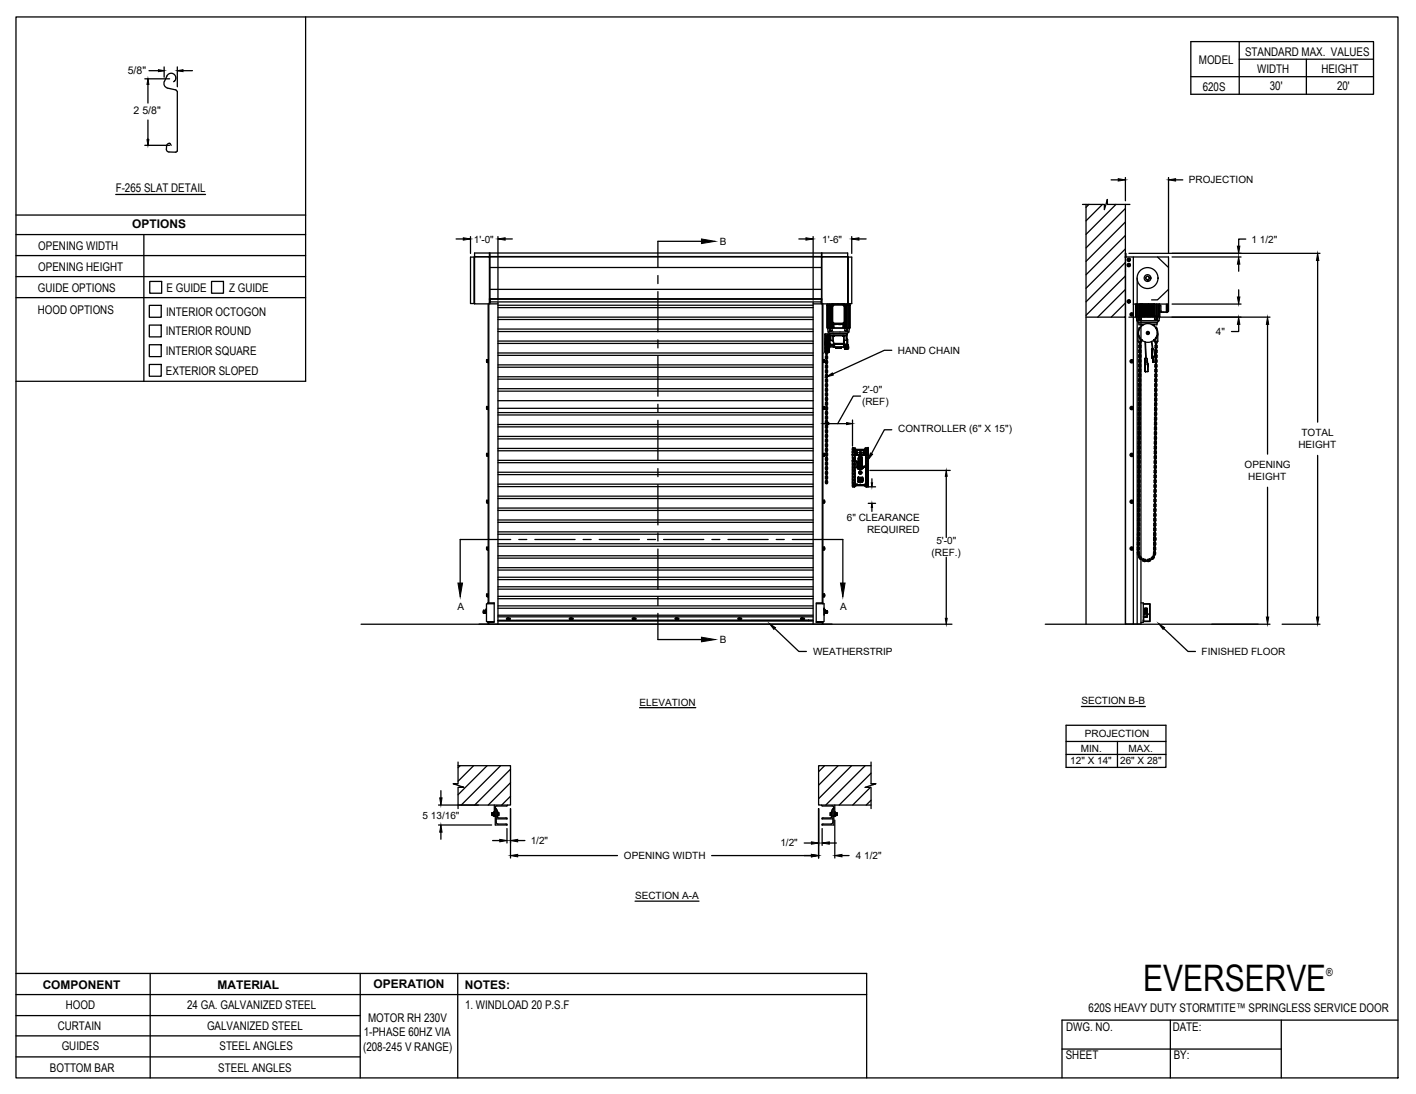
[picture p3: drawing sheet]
<svg xmlns="http://www.w3.org/2000/svg" width="279mm" height="216mm" viewBox="0 0 279 216" stroke-linecap="round" stroke-linejoin="round" font-family="sans-serif">
<defs><g id="words">
<text font-size="7.2" x="225.6" y="195.5">EVERSERVE</text>
<g font-size="2.4">
<text x="245.7" y="11.1">STANDARD MAX. VALUES</text>
<text x="236.6" y="12.7">MODEL</text>
<text x="237.3" y="17.9">620S</text>
<text x="248.1" y="14.4">WIDTH</text>
<text x="250.5" y="17.8">30'</text>
<text x="260.7" y="14.4">HEIGHT</text>
<text x="263.8" y="17.8">20'</text>
<text x="22.8" y="37.9">F-265 SLAT DETAIL</text>
<text x="26.1" y="45">OPTIONS</text>
<text x="7.6" y="49.3">OPENING WIDTH</text>
<text x="7.6" y="53.4">OPENING HEIGHT</text>
<text x="7.5" y="57.6">GUIDE OPTIONS</text>
<text x="32.9" y="57.6">E GUIDE</text>
<text x="45.2" y="57.6">Z GUIDE</text>
<text x="7.5" y="61.9">HOOD OPTIONS</text>
<text x="32.8" y="62.3">INTERIOR OCTOGON</text>
<text x="32.7" y="66.2">INTERIOR ROUND</text>
<text x="32.7" y="70.1">INTERIOR SQUARE</text>
<text x="32.7" y="74">EXTERIOR SLOPED</text>
<text x="8.4" y="195.2">COMPONENT</text>
<text x="42.9" y="195.1">MATERIAL</text>
<text x="73.7" y="195">OPERATION</text>
<text x="91.7" y="195.2">NOTES:</text>
<text x="11.4" y="203.2">CURTAIN</text>
<text x="13" y="199.2">HOOD</text>
<text x="36.9" y="199.1">24 GA. GALVANIZED STEEL</text>
<text x="40.9" y="203.3">GALVANIZED STEEL</text>
<text x="72.6" y="201.7">MOTOR RH 230V</text>
<text x="91.8" y="199.1">1. WINDLOAD 20 P.S.F</text>
<text x="210.4" y="203.6">DWG. NO.</text>
<text x="214.8" y="199.8">620S HEAVY DUTY STORMTITE™ SPRINGLESS SERVICE DOOR</text>
<text x="231.4" y="203.4">DATE:</text>
<text x="12.2" y="207.3">GUIDES</text>
<text x="43.3" y="207.2">STEEL ANGLES</text>
<text x="71.6" y="207.3">(208-245 V RANGE)</text>
<text x="71.8" y="204.5">1-PHASE 60HZ VIA</text>
<text x="210.3" y="209.1">SHEET</text>
<text x="231.6" y="209">BY:</text>
<text x="9.8" y="211.5">BOTTOM BAR</text>
<text x="43.1" y="211.6">STEEL ANGLES</text>
</g>
<text font-size="2.2" x="261.7" y="192.7">®</text>
<g font-size="2.1">
<text x="25.2" y="14.7">5/8&quot;</text>
<text x="26.4" y="22.5">2 5/8&quot;</text>
</g>
<g font-size="2">
<text x="234.6" y="36.2">PROJECTION</text>
<text x="93.5" y="47.9">1'-0&quot;</text>
<text x="162.2" y="47.9">1'-6&quot;</text>
<text x="247" y="47.9">1 1/2&quot;</text>
<text x="142" y="48.4">B</text>
<text x="177.2" y="69.8">HAND CHAIN</text>
<text x="239.9" y="66.1">4&quot;</text>
<text x="170.2" y="77.5">2'-0&quot;</text>
<text x="170.1" y="79.9">(REF)</text>
<text x="177.2" y="85.3">CONTROLLER (6&quot; X 15&quot;)</text>
<text x="256.2" y="88.5">HEIGHT</text>
<text x="256.8" y="86.1">TOTAL</text>
<text x="245.6" y="92.4">OPENING</text>
<text x="246.3" y="94.8">HEIGHT</text>
<text x="167.1" y="102.8">6&quot; CLEARANCE</text>
<text x="171.1" y="105.2">REQUIRED</text>
<text x="184.8" y="107.3">5'-0&quot;</text>
<text x="183.8" y="109.7">(REF.)</text>
<text x="90.3" y="120.4">A</text>
<text x="165.8" y="120.4">A</text>
<text x="142" y="127">B</text>
<text x="160.4" y="129.3">WEATHERSTRIP</text>
<text x="237.1" y="129.3">FINISHED FLOOR</text>
<text x="126.2" y="139.2">ELEVATION</text>
<text x="213.4" y="139">SECTION B-B</text>
<text x="213.3" y="148.3">MIN.</text>
<text x="214.1" y="145.5">PROJECTION</text>
<text x="222.7" y="148.3">MAX.</text>
<text x="211.2" y="150.7">12&quot; X 14&quot;</text>
<text x="221" y="150.7">26&quot; X 28&quot;</text>
<text x="83.4" y="161.5">5 13/16&quot;</text>
<text x="104.7" y="166.6">1/2&quot;</text>
<text x="154" y="167">1/2&quot;</text>
<text x="123.1" y="169.5">OPENING WIDTH</text>
<text x="168.9" y="169.5">4 1/2&quot;</text>
<text x="125.3" y="177.4">SECTION A-A</text>
</g>
</g></defs>
<!-- layer: MOTOR RH -->
<g fill="none" stroke="#000" stroke-width=".25">
<path d="M218.5 39.4h.1M93.6 50.7v9.3M93.6 50.7h68.5v8.9h-65.4M93.6 59.9l4.7 .1M93.6 50.7h.1M93.6 59.9v-10h73.7v10M93.6 50.7h-.8v9.2h.8M93.6 50.7h2.7M96.3 60v59M96.5 50.7h.1M96.5 60v59M96.6 59.8h.1"/>
<path d="M96.6 59.1h.1M96.6 49.9v10.1M96.6 58.9h65.6M96.6 59.4h.1M96.6 59.2h.1M96.6 59.6h.1M96.7 50.7h-.4M96.7 59.1h65.4M96.7 49.9v10.1M96.7 50.6h65.4M96.7 52.8h65.4M96.7 57.1h65.4"/>
<path d="M98.3 59.6v63.6M160.4 60h1.8M160.4 59.6v63.6M162.1 59.6v.4M162.1 59.7h.1M162.1 49.9v.8h.3M162.1 59.3h.1M162.1 59.5h.1M162.1 59.2h.1M162.2 50.7v9.3h5.1M162.2 59.1v.7M162.2 49.9v.8"/>
<path d="M162.2 50.7h.1M162.2 60v59M162.4 60v59.1M162.4 50.7h4.9M163.3 60v.2M163.6 60v.2h.2M163.8 60v.2h.3M164.2 60h.1M164.3 60l-.2 .2M165.4 60h.1M166.1 60h.1M166.6 60l.2 .2-.1 3.6"/>
<path d="M166.7 60h.1M167.1 60v.2M167.2 50.7h-5.1M167.3 60h.1M167.3 59.9l-.1 .1M167.3 60v.2h-.6M167.3 50.7h.8v9.2l-.8 .1zM167.6 59.9v.3M213.6 40.3h4.3v1.1l.6-2v.9h4.4M214.3 40.3v82.9M214.9 40.3l-.6 .6M217.5 40.3l-3.2 3.3"/>
<path d="M220.2 40.3l-5.9 5.9M222 50.7l.1 .1M222 50h.1M222.1 50.7v.1M222.1 40.3v82.9M222.1 53.5h.1M222.1 50.8h.1M222.1 41.1l-7.8 7.8M222.1 43.8l-7.8 7.8M222.1 46.5l-7.8 7.7M222.1 49.1l-7.8 7.8M222.1 51.8l-7.8 7.8"/>
<path d="M222.1 54.5l-7.8 7.7M222.1 57.1l-5.5 5.5M222.1 59.8l-2.8 2.8M222.1 50v.7M222.1 50.7h.1M222.7 52.1l.2 .1zM222.7 52.5l.2-.1zM222.7 52.1l-.2 .1v.2l.2 .1M222.7 51.1l.2 .1zM222.7 51.5l.2-.1zM222.7 51.1l-.2 .1v.2l.2 .1M222.7 59.3l.2 .1z"/>
<path d="M222.7 59.7l.2-.1zM222.7 59.3l-.2 .1v.2l.2 .1M222.8 59.3l-.3 .1 .1 .3 .3-.1-.1-.3M222.8 51.1l-.3 .1 .1 .3 .3-.1-.1-.3M222.8 52.1l-.3 .1 .1 .3 .3-.1-.1-.2M222.9 52.2h.1M222.9 52.2v.2v-.1M222.9 52.4h.1M222.9 51.2h.1M222.9 51.2v.2v-.1M222.9 51.4h.1M222.9 59.4h.1"/>
<path d="M222.9 59.4v.2v-.1M222.9 59.6h.1M223.6 50.7v72.4M224.4 54.9v68.3M226.4 55.2l.2-.1v.2l-.2 .1zM226.8 54.8a.35 .35 0 0 0-.6-.1 .35 .35 0 0 0 .2 .5M226.8 54.9l-.2 .3a.37 .37 0 0 0 .1-.6 .37 .37 0 0 0-.6 .1 .37 .37 0 0 0 .3 .5M226.8 54.8v.1M226.8 54.8h.1M228.4 50.7l2.2 2.1M230.6 57.1l-2.2 2.1h-1.2M96 71.1h.1"/>
<path d="M96 71.4v-.3v.3M96 71.4h.1M96.1 71v.5M96.3 71.4l-.2 .1M96.3 71.1h-.2v.3M96.3 71v.1M96.3 71.4h.1M96.3 71.1v.4h-.2M96.3 71.1l-.2-.1v.1M96.3 71.5h.1M96.3 71v.6M98.3 62.6h62.1"/>
<path d="M98.3 79.1h62.1M98.3 76.7h62.1M98.3 77.2h62.1M98.3 74.4h62.1M98.3 74.8h62.1M98.3 72h62.1M98.3 72.5h62.1M98.3 69.7h62.1M98.3 70.1h62.1M98.3 67.3h62.1M98.3 67.8h62.1M98.3 64.9h62.1"/>
<path d="M98.3 65.4h62.1M98.3 63.1h62.1M98.3 60.2h62.1M98.3 60.7h62.1M162.4 71h.1M162.4 71.5h.1M162.4 69.7h.1M162.4 71v.5M162.5 71.4l.2 .1h-.2zM162.5 71.1v.3M162.5 71h-.1M162.6 71h.1"/>
<path d="M162.7 71.4h.1M162.7 71.1h.1M162.7 71.1l-.1 .3M162.7 71.1l-.2-.1v.1h.1M162.7 71.1v.1M162.7 71l-.1 .5M162.8 66h.1M162.8 67.8v1.7M162.8 66v1.8M162.8 67.8h.1M162.8 67.3v.3M162.8 68v-.2v.4"/>
<path d="M162.8 67.5v.3M162.8 66l.1 3.5M162.8 66l.1 3.4M162.8 66v3.5M162.9 69.4l-.1 .1M162.9 69.4h.1M162.9 66.1l.1 .4M162.9 66.1h.1M162.9 69.5l.1 .4M162.9 71.3l.1 .5M162.9 78.6l.1 .5M162.9 67.9l.1 .2"/>
<path d="M162.9 67l.1 .2M162.9 72.5l.1 .2M162.9 73.4l.1 .2M162.9 79.8l.2 .2 .2-.2M163 69.3h.1M163 67.9v.1M163 67l.1 .6 .1-.6M163 72.5v.1M163 73.4v.1M163 79.8l.1 .7 .1-.7M163 71.3v.4M163 78.6v.4"/>
<path d="M163 69.6h.2M163 66.5h.1M163 70.3v.4M163 69.4l.1 1v-1M163 68.5v.4M163 67.5v.4M163 66.6v.4M163 71.2v.1M163 72.1v.4M163 73.1v.3M163 74.4v-.4h.2l-.1 .4M163 74.9v.4"/>
<path d="M163 75.8v.4M163 76.7v.4M163 77.6v.4M163 78.5v.1M163 79.4v.4M163 68.4l-.1 .2 .1 .5M163 70.2l-.1 .2 .1 .5M163 69.3l-.1 .2M163 67.4l-.1 .5M163 66.5l-.1 .5M163 71.1l-.1 .2M163 72l-.1 .5"/>
<path d="M163 72.9l-.1 .5M163 73.9l-.1 .2 .1 .4M163 74.8l-.1 .2 .1 .4M163 75.7l-.1 .2 .1 .4M163 76.6l-.1 .2 .1 .5M163 77.5l-.1 .2 .1 .5M163 78.4l-.1 .2M163 79.3l-.1 .5M163 69.1h.1M163 69.1v.2M163 69.8h.1M163 67h.1"/>
<path d="M163 66.4h.1M163 71.6h.1M163 78.9h.1M163 79.8h.1M163 68.8l.2 .1-.1 .6zM163 67.9h.2l-.1 .7zM163 70.6l.2 .1-.1 .6zM163 72.5h.2l-.1 .7zM163 74.3l.2 .1-.1 .6zM163 75.2l.2 .1-.1 .6zM163 76.1l.2 .1-.1 .6zM163 77l.2 .1-.1 .6z"/>
<path d="M163 78h.2l-.1 .6zM163 66.4l.1 .3 .1-.3M163 71.6l.1 .6 .1-.6M163 74l.1-.6 .1 .6M163 78.9l.1 .6 .1-.6M163.1 68.6v.2M163.1 66.7v.3M163.1 67.6v.3M163.1 68.4l.2 .2-.1 .5M163.1 70.2l.2 .2-.2 .5M163.1 69.3l.2 .4-.2 .2M163.1 67.4l.2 .5"/>
<path d="M163.1 66.5l.2 .5M163.1 71.1l.2 .2M163.1 72l.2 .5M163.1 72.9l.2 .5M163.1 73.9l.2 .2-.2 .4M163.1 74.8l.2 .2-.2 .4M163.1 75.7l.2 .2-.2 .4M163.1 76.6l.2 .2-.2 .5M163.1 77.5l.2 .2-.2 .5M163.1 78.4l.2 .2M163.1 79.3l.2 .5M163.1 70.3v.4"/>
<path d="M163.1 68.5v.4M163.1 67.5l.1 .4M163.1 66.6l.1 .4M163.1 71.2l.1 .1M163.1 72.1l.1 .4M163.1 73.1l.1 .3M163.1 74.9v.4M163.1 75.8v.4M163.1 76.7v.4M163.1 77.6v.4M163.1 78.5l.1 .1M163.1 79.4l.1 .4"/>
<path d="M163.2 66.5h-.1M163.2 60.3h.1M163.2 66.5h.1M163.2 69h.1M163.2 69.1h.1M163.2 67.9l-.1 .1M163.2 72.5l-.1 .1M163.2 73.4l-.1 .1M163.2 69.1v.2M163.2 69.3h.1M163.2 71.3l-.1 .4M163.2 78.6l-.1 .4"/>
<path d="M163.3 60.2h.3M163.3 60.2v4.6M163.3 64.8l.1 .7M163.3 67.9l-.2 .2M163.3 67l-.2 .2M163.3 72.5l-.2 .2M163.3 73.4l-.2 .2M163.3 69.4h.1M163.3 66.1h.1M163.3 66.1l-.1 .4M163.3 71.3l-.2 .5M163.3 78.6l-.2 .5"/>
<path d="M163.3 68.1h.1M163.3 68.3h.1M163.3 69.2h.1M163.3 69.6h.2M163.3 60.3h.1M163.3 66.1v3.3M163.4 66.1v3.2M163.4 65.5h4.1M163.4 66.1v.2M163.4 66.1l.1 .2M163.4 66.2v1.6M163.4 67.8v1.5"/>
<path d="M163.4 68h.1M163.4 67.8h.1M163.4 65.5l.3 .3M163.4 67.6h.1M163.4 66.2v.1M163.4 69.3h.1M163.4 66.2h.1M163.4 66.6h.1M163.4 68.9h.1M163.4 68.1h.1M163.4 69.3l-.1 .1M163.4 66.2v.4"/>
<path d="M163.4 68.9v.4M163.4 66.3l-.1-.2v3.3M163.4 66.3h.1M163.4 66.3v3M163.4 69.2v.2M163.4 66.2v3M163.4 67.2v-.1v.2M163.4 68.5v.3v-.2M163.4 66.9v-.3v.3M163.4 68.8v.1M163.4 67.9v.1M163.4 68.6v.3"/>
<path d="M163.5 69.2l-.1 .2M163.5 69.2v.2h-.1M163.5 66.3h.1v2.9h-.1zM163.5 68.1v1.1M163.5 67.4l-.1-1.1 .1 2.9M163.5 65.9l.1 .4M163.5 65.9l-.7 .1M163.5 60.3v4.4M163.5 65.9l.1 .3M163.6 60.3v4.4M163.6 69.2l-.1 .4M163.6 67.1h.1"/>
<path d="M163.6 68.4h.1M163.6 66.7l.1 .4M163.6 69.3l-.1 .3M163.7 68.4h.1M163.7 67.1v1.3M163.7 67.1h.1M163.7 67v1.5l.1-.3M163.7 68.5h.7M163.7 68.4l-.1 .3M163.7 65.8h3.5M163.7 65.8v.1h3.5v-.1M163.7 65.3v.1l.2-.1"/>
<path d="M163.7 68.3h.1M163.7 67.2h.1M163.7 65.3h.1M163.7 67.1l.1 .9M163.7 67.1l.7 .1M163.7 65.3h.3M163.8 60.3h-.6v4.4h.6M163.8 60.2v4.6h-.5M163.8 65.9v1M163.8 68v.2M163.8 68h.7M163.8 68.1h.1"/>
<path d="M163.8 68.2h.1M163.8 65.3v.1M163.8 68.1v.1M163.8 66.3h.5M163.8 60.3v4.4M163.9 68.1h.1M163.9 64.8h-.3v.5h.2v-.5h.3M163.9 64.8h.2M163.9 68l-.1 .1M163.9 68v.3M163.9 68.2h.6M163.9 68.1v.1"/>
<path d="M163.9 68.2h.1M163.9 68.2v.1M163.9 68.2h-.2M163.9 68h-.1l.1 .1M163.9 68.3h.6M163.9 68v.2M163.9 60.2v.1M163.9 64.7v.1M163.9 68v.1M163.9 67.9l.6 .1M163.9 67.2h.5M163.9 66.2v.9h-.1"/>
<path d="M164 65.3h.1M164.1 63.8l.2 .2M164.1 64.6h.1M164.1 60.3h.1M164.1 60.3h-.3v4.4l.3-.1M164.1 60.2h.1M164.1 60.3v4.4l.2-.1M164.1 63.9v.8M164.1 64.8l.2 .5h-.6M164.2 60.2v3.6M164.2 63.6l.1 .1zM164.2 60.4v3.2"/>
<path d="M164.2 60.1h2.5v3.8h-2.5zM164.2 63.6l.2 .2M164.3 60.4v3.2M164.3 66.3h.1M164.3 60.4l.2-.2h1.9l.2 .2v3.2l-.2 .2h-1.9l-.2-.2zM164.3 60.3l-.1 .1h.1M164.3 63.7l.2 .2-.1-.1M164.3 60h2.3M164.3 63.9l2.3 .1M164.3 60.3v.1M164.3 66.2v.1M164.3 66.3h.3"/>
<path d="M164.3 64.6h.1M164.3 64v.7h.1v-.7M164.4 66.3v.9M164.4 66.3h.1M164.4 67.2l.1 .6M164.4 60.2l-.1 .1M164.4 60.2l-.2 .2M164.4 60.1l.1 .1zM164.4 68.5h.1M164.4 63.8h.1M164.5 68.5h1.9M164.5 68.5h.1"/>
<path d="M164.5 68h.1M164.5 67.8v.1M164.5 64.6h.1M164.5 68l.1 .2-.1 .1M164.5 68.2v.1M164.5 67.9h.1M164.5 68.3l-.1 .2M164.5 63.9h1.9M164.5 60.1h1.9M164.5 66.3h.1M164.5 67.9v-.1h2v.1h-2M164.5 68.3h.1"/>
<path d="M164.5 67.9a.25 .25 0 0 1 .2 .3 .25 .25 0 0 1-.2 .2v.1M164.5 64v.7h1.8v-.7M164.5 67.9v.1M164.6 66.3h-.1M164.6 64h.6M164.6 66.3h1.7M164.6 64h.1M164.6 66.2v.1M164.8 68.5l.1 .1M164.9 68.7v-.2h1.1v.2M164.9 68.7h1.1M164.9 68.7h.1"/>
<path d="M165.2 64h-.6M165.3 64h.8M166 68.7h.1M166.1 68.5l-.1 .1M166.3 66.3h.1M166.3 66.2v.1M166.3 66.3h.3M166.3 64.6h.2M166.3 66.3h.2M166.4 66.3h.1M166.4 60.1l.2 .2M166.4 60.1l.1 .1"/>
<path d="M166.4 60.1l-2 .1M166.4 60.1h.1M166.5 68.4l-.1 .1h-1.9M166.5 67.3h.1M166.5 68.4h.1M166.5 64v.7h.1v-.7M166.5 67.9v.5M166.5 67.2l.1 .1v.6M166.5 67.9h.1M166.5 67.8h.1M166.5 67.8l.1 .6M166.5 68.4v.2h.4"/>
<path d="M166.5 60.2l.1 .1M166.5 63.8h-.1M166.5 66.3v1.5M166.5 67.8v.8M166.5 66.3v.9M166.6 67.3v1.1M166.6 67.3h.1M166.6 64.6h.1M166.6 68.3v.1M166.6 60.3v3.3l-.2 .2M166.6 68.2h.1M166.6 68.6l.1 .1"/>
<path d="M166.6 67.3v.6h.5M166.6 60.3l.1 .1M166.6 63.6l.1 .1zM166.6 63.7l-.1 .1M166.6 63.9v.1M166.6 64.6l1.1 .1v-4.4h-.4v4.4M166.6 67.9v.1M166.6 68.2v.1M166.6 68.4h.1M166.6 66.3h-.1M166.6 67.9v.4h.3M166.6 66.2v.1"/>
<path d="M166.6 68.2h.3M166.6 66.3h.5M166.6 68.8h.1M166.7 68.7l.1-.1v.2zM166.7 68.6l.1 .2M166.7 68.7h.1M166.7 60.4v3.2M166.8 64.8h.5v.5h-.7zM166.8 61.4v.9M166.8 62.4v.5M166.8 60.5v.7zM166.8 63.1v.5z"/>
<path d="M166.8 68.8h.5M166.8 68.8h.1M166.8 60.3v.2M166.8 63.8l-.2 .2M166.8 68.6h.1M166.8 62.2h.1M166.8 61.4v.8M166.8 60.3h.1M166.8 60.3h.3v4.4M166.8 64.6v.1M166.8 61.2v.2M166.8 62.2v.2"/>
<path d="M166.8 62.8v.4M166.8 63.5v1.2M166.9 68.8h.1M166.9 68v.4zM166.9 68.4v.3M166.9 68.4l.1 .2M166.9 68.8h.1h-.1M166.9 68.8h.2zM166.9 65.3h.1M166.9 68h.1M166.9 68.4h.1M166.9 68.8h.2h-.2"/>
<path d="M166.9 65.3h.3M167 66.2l-.1 .1M167 68.8h.1M167 68v.3M167 68.3v.3M167 66.3v.8M167 68v.2M167 68.6h.1M167 68.3l.1 .2M167 68.2v.2M167 64.7l-3.1 .1M167 60.2v.1"/>
<path d="M167 68.2h.1M167 68.5v.1M167 68.5h.1M167 60.3v4.4M167.1 68.5l-.1 .1M167.1 68.5v.1M167.1 68.6h.1M167.1 68.8h-.1h.1M167.1 68.8h.1M167.1 68.8h-.2M167.1 67l-.1-.8h-3.2l-.1 .9M167.1 67l-.1 .1-.5 .1"/>
<path d="M167.1 67h.1M167.1 68.5h.1M167.1 64.8v.6M167.1 68.2v.5zM167.1 68.2l.1-.2v.3M167.1 67v1M167.1 68h-.5v.2M167.1 67h.1l.1 1M167.1 65.9v.2M167.1 66h.1M167.1 66v.1M167.1 68.8h.2h-.2"/>
<path d="M167.1 68.8h.1h-.1M167.1 68.8h.2zM167.1 68.8h.1zM167.1 65.9v1.1M167.1 68.8h.2M167.1 60.2v4.6h.5M167.1 60.3h.6M167.2 65.3h.1M167.2 68.8h.1M167.2 67l.1 1.3M167.2 65.3v.1l-.2-.1M167.2 68.3v.4l-.4-.1"/>
<path d="M167.2 68.3v.1M167.3 68.6l-.1 .1M167.3 68.2l.1 .1zM167.3 68.6h.1M167.3 68.1h.1M167.3 68.6v.2l.1-.1-.1-.1M167.3 68.4l.1 .1zM167.3 68.4l.1 .3M167.3 68.4h.1M167.3 68.8h.1M167.3 68.8h-.2M167.3 68.3v.3"/>
<path d="M167.3 68.5v.1M167.3 68.8h-.5M167.3 68.3h.1M167.3 68.3v.1M167.3 68.2h.1M167.3 60.2h.3M167.3 68.2v.1M167.3 68.4h-.2M167.3 68.3l.1 .1M167.3 68.1v.1M167.4 68.2h.1M167.4 68.7l-.6 .1"/>
<path d="M167.4 68.4h.1M167.4 68.4l.1 .1-.1 .2M167.4 60.3v4.4M167.4 68.7h.1M167.4 68.8h-.1M167.5 65.5l-.3 .3M167.6 60.2v4.6l-.1 .7M167.6 60.2h.1M167.6 60.3h.1M167.7 60.3h.1M214.3 62.6h7.8M222.1 62.4l-.2 .2"/>
<path d="M223.3 71.1l.2 .1zM223.3 71.5l.2-.1zM223.3 71.1l-.2 .1v.2l.2 .1M223.5 71.2v.2v-.1M223.6 60h7M224.1 60v2.4h.6M224.2 60v2.5M224.2 62.5l.1 .8M224.3 63.3l.3 .3M224.3 63.3h4.4M224.3 60v2.4M224.5 60v2.4"/>
<path d="M224.6 65.9v1.4l.6 .1M224.6 62.5h.5l.1 .5h-.6zM224.6 63.6h3.8M224.6 63.6v.1h3.8v-.1M224.6 78.7l.2 .5M224.6 63h.1M224.6 78l.2 .2M224.7 63h.1M224.7 74.9l.1 .5M224.7 73.3l.1 .2M224.7 73.9l.1 .5M224.7 73v.3"/>
<path d="M224.7 69.5l.1 .2M224.7 70.1l.1 .5M224.7 71.1l.1 .5M224.7 60v2.5h-.5M224.7 67.6l.1 .2M224.7 63.7v.4h.6l.2 .1M224.7 66.3v.1M224.7 67.4v.2M224.7 60v2.4h.3v-.1l.2 .1M224.7 79h.1M224.8 78.5l-.2 .1M224.8 79.4l-.2 .2 .2 .5"/>
<path d="M224.8 79.6h.1M224.8 80v.5M224.8 79.9v.1M224.8 76.8v.3M224.8 77.7v.3M224.8 78v.1M224.8 79h.1M224.8 78.6h-.1M224.8 76.6l-.2 .2 .2 .4M224.8 75.6l-.2 .2 .2 .5M224.8 77.5l-.2 .5M224.8 76.7h.1"/>
<path d="M224.8 76.7v.1M224.8 77.7h.1M224.8 77.2v.5M224.8 77.1v.1M224.8 77.1h.1M224.8 78.2v.4M224.8 78h.1M224.8 78.6h.1M224.8 79v.6M224.8 75.8v.4M224.8 64.8a1.93 1.93 0 0 0 .1 2M224.8 64.8h.1"/>
<path d="M224.8 78.1v.1M224.8 60v2.4M224.8 62.5v.5M224.8 73.9v.3M224.8 74.9v.3M224.8 78.6v.4M224.8 73.3h.1M224.8 74.2v.1M224.8 75.8h.1M224.8 74.7l-.1 .2M224.8 72.8l-.1 .1M224.8 73.7l-.1 .2"/>
<path d="M224.8 73.9h.1M224.8 73.4v.5M224.8 74.8h.1M224.8 74.7v.1M224.8 74.3h.1M224.8 75.2v.6M224.8 75.2h.1M224.8 76.2v.5M224.8 76.2h.1M224.8 78.7h.1M224.8 79.7h.1M224.8 70.1v.4"/>
<path d="M224.8 71.1v.3M224.8 74.3v.4M224.8 69.5h.1M224.8 74.2h.1M224.8 79.5v.5M224.8 69.9l-.1 .2M224.8 70.9l-.1 .2M224.8 71.8l-.1 .2 .1 .5M224.8 71h.1M224.8 70.9v.1M224.8 70.5v.4M224.8 70.5h.1"/>
<path d="M224.8 71v.1M224.8 71.4v.6M224.8 71.4h.1M224.8 72h.1M224.8 72.5v.4M224.8 72.3h.1M224.8 72.3v.1M224.8 72.9h.1M224.8 74.9h.1M224.8 76.8h.1M224.8 72.4v.1M224.8 73.3v.1"/>
<path d="M224.8 67.4v.2M224.8 68.2l.1 .4M224.8 75.8l.1 .1M224.8 68.2h.2M224.8 68.5l.1 .1M224.8 67.6h.1M224.8 70.1h.1M224.8 72.3l.1 .1M224.8 71.9v.5M224.8 75.7v.1M224.8 77.6v.1M224.9 68l-.2 .2 .1 .5"/>
<path d="M224.9 69l-.2 .5M224.9 69.1h.1M224.9 67.6h.1M224.9 69.5h.1M224.9 68.7v.4M224.9 67.6v.6M224.9 68.2h.1M224.9 68.6h.1M224.9 69.6v.5M224.9 69.5v.1M224.9 70.1h.1M224.9 70.1h-.1"/>
<path d="M224.9 73.9v.1M224.9 72.1h.1M224.9 73h.1M224.9 64.8a1.87 1.87 0 0 0 .4 2.4M224.9 64.8h.1M224.9 68.6v.1M224.9 69.2h.1M224.9 69.1v.1M224.9 62.4l3.9 .1M224.9 66.5v.1M224.9 69.1v.4M224.9 69.1l-.1 .1"/>
<path d="M224.9 74.8l-.1 .1M224.9 73.8l-.1 .1M224.9 79.5v.1M224.9 66.8h.1M224.9 66.7h.1M224.9 66.6v.1M224.9 71.1h.1M224.9 79.4l.1 .5-.1 .2M224.9 76.7v.1M224.9 77.6v.1M224.9 78.6h.1M224.9 78.2v.4"/>
<path d="M224.9 79v.6M224.9 79h.1M224.9 79.9h.1M224.9 79.9v.2M224.9 66.8l.3 .4M224.9 63.1h-.2h.2M224.9 76.6l.1 .2M224.9 77.5l.1 .2M224.9 78.5l.1 .1M224.9 72.9h-.1v.4M224.9 75.2h-.1M224.9 78l-.1 .1"/>
<path d="M224.9 75.8h.1M224.9 75.2h.1M224.9 75.2v.6M224.9 76.8h.1M224.9 76.2v.6M224.9 76.2h.1M224.9 77.7h.1M224.9 77.1h.1M224.9 77.1v.6M224.9 78h.1M224.9 78v.2M224.9 63h.1"/>
<path d="M224.9 78.7l-.1 .3M224.9 77.7v.3M224.9 79.6v.3M224.9 64.7l-.1 .1M224.9 75.6l.2 .5-.2 .2M224.9 74.7l.2 .5-.2 .2M224.9 73.7l.2 .5-.2 .2M224.9 71l.1 .1M224.9 71.9l.1 .1M224.9 72.9l.1 .1M224.9 70.5h-.1M224.9 73.3h-.1"/>
<path d="M224.9 76.1h-.1M224.9 74.2v.1M224.9 73.4v.5M224.9 73.3h.1M224.9 73.3v.1M224.9 73.9h.1M224.9 72.5v.4M224.9 72.3h.1M224.9 72.3v.2M224.9 72.9h.1M224.9 74.3v.5M224.9 74.3h.1"/>
<path d="M224.9 74.8h.1M224.9 76.8v.3h-.1M224.9 60v2.4M224.9 72.9l.1 .4M224.9 75.8v.4M224.9 64.7h.1M224.9 70.9l.2 .5-.2 .2M224.9 71.8l.2 .5-.2 .2M224.9 72.8l.2 .5M225 69.1v.1M225 70.4l-.1 .1M225 71.4h-.1"/>
<path d="M225 69.5v.6M225 69.5h.1M225 70.1h.1M225 70.5v.5M225 70.5h.1M225 71h.1M225 71v.1M225 71.4v.6M225 72h.1M225 73.9v.3M225 74.9v.3M225 68l.1 .2"/>
<path d="M225 69l.1 .5-.1 .2M225 69.9l.1 .2M225 68.5h-.1M225 68.6v.1M225 69.2h.1M225 68.6h.1M225 69.1h.1M225 67.6v.6M225 67.6h.1M225 68.2h.1M225 66.8h.1M225 69.1v.4"/>
<path d="M225 62.4v-2.4v2.4M225 68.7v.4M225 70.1v.3M225 71.1v.3M225 72v.3M225 67.4v.2M225 68.2v.4M225 77.1l-.1 .2M225 78l-.1 .2M225 78.7l-.1 .5M225 77.7v.3M225.1 73.3l-.2 .2"/>
<path d="M225.1 76.8v.3M225.1 60v2.3M225.1 67.6l-.1 .2M225.1 70.1l-.2 .5M225.1 60v63.1h-3v-72.4h8.5v10.7M225.1 68.2l-.1 .5M225.1 60h.2M225.2 67.2h.1M225.2 60v2.4M225.2 62.4h.1M225.2 67.2v.2M225.2 67.3v.1"/>
<path d="M225.2 60v2.4zM225.2 62.3h.2M225.3 67.2h.1M225.4 67.2h-.1M225.4 60v2.4zM225.4 60v2.4M225.5 60l-.1 2.4M225.5 62.3h.1M225.6 60l.1 2.4M225.6 64.1h.1M225.7 64.1h-.5v.3M225.7 60v2.4z"/>
<path d="M225.7 62.3h1.1M225.9 60v2.4M225.9 62.3v.1M225.9 71v.1M225.9 71.4h.1M225.9 71.4v.1M225.9 71.1h.1M225.9 71.2h.1M225.9 71.6h.1M225.9 71.3h.1M225.9 71h.1M225.9 70.9h.1"/>
<path d="M225.9 70.9v.1M225.9 71.5h.1M225.9 71.9h.1M225.9 71.8v.1M225.9 71.2v.1M225.9 71.7h.1M225.9 71.8h.1M225.9 72h.1M225.9 72.1h.1M225.9 72.2h.1M225.9 71.9v.1M225.9 72v.1"/>
<path d="M225.9 72.3h.1M225.9 72.5h.1M225.9 72.4v.1M225.9 72.4h.1M226 72.5h.1M225.9 71.7v.1M226 72.8h.1M225.9 72.7l.1 .1M225.9 72.7h.1M225.9 72.8h.1M225.9 72.6v.1M225.9 72.6h.1"/>
<path d="M225.9 72.1v.1M225.9 60v2.4zM225.9 67.5l.2 3.2M226 72.6h.1M226 72.3h.1M226 72.3v.1M226 72.2h.1M226 72.2v.1M226 72.1h.1M226 72h.1M226 72v.1M226 71.9h.1"/>
<path d="M226 71.9v.1M226 71.8h.1M226 71.7h.1M226 71.6h.1M226 71.6v.1M226 71.5h.1M226 72.9h.1M226 72.7h.1M226 73h.1M226 73v.1M226 72.8v.1M226 72.1h-.1"/>
<path d="M226 71.8h-.1M226 71.9h-.1M226 72.5v.1M226 72.1l-.1 .1M226 73.3h.1M226 73.2v.1M226 73.1h.1M226 72.9v.1M226 72.3l-.1 .1M226 72.3h-.1M226 73.1v.1M226 72.5l-.1 .1"/>
<path d="M226 72.2l-.1 .1M226 71.6h-.1M226 71.5h-.1M226 71.5v.1M226 71.7v1.6M226 72.7v.1M226 72.4h.1M226 73.2h.1M226 73.3v.1M226 72.6l-.1 .1M226 73.4h.1M226 67.5l.2 3.2h-.1"/>
<path d="M226 70.7l-.1 .1M226.1 73.4h.1M226.1 70.7h.1M226.1 70.7l-.2 .1v1.9M226.1 60v2.4zM226.1 62.4l.1-2.4v2.4M226.2 70.7l.2 .1 .1 2.5M226.4 71.1h.1M226.4 71.2h.1M226.4 71.3h.1M226.4 71.1v.2M226.4 71.3v.1"/>
<path d="M226.4 71.4h.1M226.4 71.6h.1M226.4 71.5h.1M226.4 71.4v.2M226.4 71.9h.1M226.4 71.8h.1M226.4 60v2.4M226.4 71.7v.4M226.4 72h.1M226.4 72.1h.1M226.4 72.2h.1M226.5 72.3h.1"/>
<path d="M226.4 71.9v.1M226.4 72.2l.1 .1M226.5 72.2h.1M226.4 72.1v.1M226.4 72.3h.1M226.5 65.7h.1M226.5 72.2h-.1M226.5 72.4h.1M226.5 72.5v.1M226.5 72.5h.1M226.5 72.3v.2M226.5 72.8v.1"/>
<path d="M226.5 72.6h.1M226.5 72.7v.1M226.5 72.9v.1M226.5 65.8h.1M226.5 73.3h.1M226.5 73.3l-.4 .1M226.6 65.7h-.2M226.6 65.7h-.1M226.6 62.4v-2.4l.1 2.4M226.7 60v2.4zM226.9 60l-.1 2.4M226.9 62.3h.2"/>
<path d="M227.1 60v2.4M227.1 60v2.4zM227.1 62.3h.2M227.2 67.4l.2 1.4M227.2 69.1h.1M227.2 69.2h.1M227.2 69h.1M227.2 69v.1M227.2 69l.1 .4M227.2 69l.1 .3M227.2 69.1l.1 .1M227.3 69.2h.1"/>
<path d="M227.3 69.3h.1M227.3 69.4h.1M227.3 69.3v.1M227.3 69.2v.1M227.3 69.5h.1M227.3 69.4v.1M227.3 69.6h.1M227.3 67.4l.2 1.4M227.3 69.4v.6M227.3 69.5v.1M227.3 69.7h.1M227.3 69.7v.1"/>
<path d="M227.3 69.8h.1M227.3 69.9h.1M227.3 69.8v.1M227.3 70h.1M227.3 64.1h.5M227.3 62.4v-2.4l.1 2.4M227.4 70h.1M227.4 70.1h.1M227.4 70.2h.1M227.4 69.9v.5M227.4 68.8l-.2 .2M227.4 70.3h.1"/>
<path d="M227.4 68.8l.3 .1M227.4 70.4h.1M227.4 68.8h.1M227.4 60v2.4zM227.4 64.1h.1M227.4 62.3h.1M227.4 70.5h.1M227.4 70.6h.1M227.4 70.4v.1M227.4 70.3v.5M227.4 70.7h.1M227.4 70.5v.1"/>
<path d="M227.4 70.6v.1M227.4 70.8h.1M227.4 70.7v.1M227.4 70.9h.1M227.4 71h.1M227.4 70.8v.1M227.4 70.9l.1 .1M227.4 70.9v.1M227.4 70.8l.1 .6M227.5 71.2h.1M227.5 71.1h.1M227.5 71h.1"/>
<path d="M227.5 71.1v.1M227.5 71.4h.1M227.5 71.3h.1M227.5 71.2v.1M227.5 71.3v.1M227.5 71.4v.1M227.5 71.5h.1M227.6 71.5h.1M227.6 62.4l-.1-2.4 .1 2.4M227.6 60v2.4zM227.6 67.2h.1M227.6 62.3h.2"/>
<path d="M227.7 68.9v.1M227.7 69l.3 2M227.7 67.2h.1M227.7 64.1l-.2 .1M227.8 62.4v-2.4l.1 2.4M227.8 67.2h.1M227.8 64.1v.3M227.8 79l.2 .2M227.8 79.9l.2 .2M227.8 70h.1M227.8 70.1h.1M227.8 70l.1 .3"/>
<path d="M227.8 79.6v.3M227.9 76.8l.1 .5M227.9 70.2h.1M227.9 70.3h.1M227.9 60l-.1 2.4M227.9 75.2l.1 .2M227.9 73.3l.1 .2M227.9 74.2l.1 .2M227.9 72.1l.1 .5M227.9 70.4h.1M227.9 73v.3M227.9 73.9v.4"/>
<path d="M227.9 69.2l.1 .5M227.9 71.5h-.3M227.9 62.5l-.1 .5h.7v-.5M227.9 67.6l.1 .2M227.9 60v2.3M227.9 67.4v.2M227.9 79.7l.1 .3M227.9 79.9l.1 .1M228 79.4l-.2 .2M228 80v.1M228 76.1v.1M228 79.6h.1"/>
<path d="M228 76.6l-.2 .2M228 77.5l-.2 .2 .2 .5M228 78.5l-.2 .5M228 79.1v.5M228 79.1h.1M228 78.7h.1M228 78.1v.6M228 78.1h.1M228 77.7h.1M228 77.2v.5M228 77.1v.1M228 74.9v.3"/>
<path d="M228 75.8v.4M228 75.2h.1M228 74.2v.1M228 76.8h.1M228 75.6l-.1 .2 .1 .5M228 74.7l-.1 .5M228 72.8l-.1 .2M228 73.7l-.1 .2M228 76.6v.2M228 76.2h.1M228 75.4v.4M228 75.2v.2"/>
<path d="M228 75.8h.1M228 75.2v.1M228 74.9h.1M228 74.4v.5M228 74.3h.1M228 72.1v.3M228 66.8h.1M228 74.3v.1M228 76.2v.4M228 71.2v.2M228 70.5h.1M228 71.4v.1"/>
<path d="M228 72.9v.4M228 69.9l-.1 .2 .1 .5M228 70.9l-.1 .2 .1 .5M228 71.8l-.1 .2M228 68.5l.1 .1M228 69.5l.1 .1M228 67.6h.1M228 72.4h.1M228 73h.1M228 71.4h.1M228 72h.1M228 71.1h.1"/>
<path d="M228 73.9h.1M228 73.4v.5M228 73.4h.1M228 72.4v.6M228 72.9v.1M228 71.5v.5M228 71.5h.1M228 71v.1M228 68.2v.4M228 69.2v.3M228 70.1v.4M228 70.1h.1"/>
<path d="M228 71v.4M228 76.7v.5M228 77.7v.4M228 78.6v.5M228 68l-.1 .5 .1 .2M228 69l-.1 .2M228 69.5h.2M228 70.1h.2M228 68.6h.2M228 69.2h.2M228 68.2h.2M228 67.6h.2"/>
<path d="M228 70.5v.6M228 69.7v.4M228 69.5h.1M228 69.5v.1M228 69.2h.1M228 68.6v.6M228 68.6h.1M228 68.2h.1M228 68.6v.1M228 69.6v.1M228 67.4v.2M228.1 68.2h-.1"/>
<path d="M228.1 69.1l-.1 .1M228.1 74.8l-.1 .1M228.1 64.7l.1 .1M228.1 80h-.1M228.1 67.8l-.1 .4M228.1 67.6v.2M228.1 66.8h.1M228.1 66.7v.1M228.1 66.8l-.4 .4M228.1 64.7h.1M228.1 63h.1M228.1 79l-.1 .1"/>
<path d="M228.1 79.9l-.1 .1M228.1 79.6v.5M228.1 79h.1M228.1 79v.2M228.1 79.6h.1M228.1 63.1h.2M228.1 79.5v.1M228.1 79.2v.3M228.1 76.6l.2 .5-.2 .2M228.1 77.5l.1 .6-.1 .1M228.1 78.5l.1 .5-.1 .2M228.1 79.4l.1 .2"/>
<path d="M228.1 78.1h.1M228.1 78.7h.1M228.1 78.1v.6M228.1 78.6v.1M228.1 77.1v.6M228.1 77.1h.1M228.1 77.7h.1M228.1 76.8h.1M228.1 76.2v.4M228.1 76.2h.1M228.1 75.8h.1M228.1 75.8v.4"/>
<path d="M228.1 76.6v.2M228.1 75.6l.2 .6-.2 .1M228.1 74.7l.2 .2M228.1 73.7l.2 .2M228.1 71l.1 .1M228.1 73.3l-.1 .1M228.1 73.9h-.1v.4M228.1 75.2v.1M228.1 75.2h.1M228.1 75.2v.6M228.1 74.9h.1M228.1 74.3v.5"/>
<path d="M228.1 74.8h.1M228.1 74.3h.1M228.1 73.4v.5M228.1 73.4h.1M228.1 73.9h.1M228.1 73.3v.1M228.1 72.9v.1M228.1 66.6l.1 .1M228.1 74.8l.1 .4M228.1 76.8v.3M228.1 77.7v.4M228.1 78.7v.3"/>
<path d="M228.1 70.9l.2 .5-.2 .2M228.1 71.8l.2 .2M228.1 72.8l.2 .5-.2 .2M228.2 68.2h.1M228.2 69.1v.1M228.2 70.1v.4M228.2 71.4l-.1 .1M228.2 72.4h-.1M228.2 73.3h-.1M228.2 72.4l-.1 .6M228.2 72.4h.1M228.2 71.5v.5"/>
<path d="M228.2 72h.1M228.2 71.4h.1M228.2 70.5v.6M228.2 71v.1M228.2 70.5h.1M228.2 70.1h.1M228.2 73.9l-.1 .4M228.2 64.8a1.87 1.87 0 0 1-.1 2M228.2 64.8h.1M228.2 62.4v.1M228.2 71.4v.1M228.2 68l.1 .2"/>
<path d="M228.2 69l.1 .5-.1 .2M228.2 69.9l.1 .6-.1 .1M228.2 68.5v.1M228.2 69.6v.5M228.2 69.5h.1M228.2 69.5v.1M228.2 68.6v.6M228.2 68.6h.1M228.2 67.8v.4M228.2 67.6h.1M228.2 67.6v.2M228.2 71.1v.3"/>
<path d="M228.2 72.1v.3M228.2 73v.3M228.2 69.2v.4M228.2 67.4v.2M228.2 68.2v.4M228.2 79.9l-.1 .2M228.2 60v2.4M228.2 66.5v.1M228.2 64.8a1.96 1.96 0 0 1-.4 2.4M228.2 62.5v.5M228.2 79.7v.2M228.3 75.2l-.2 .2"/>
<path d="M228.3 74.2l-.2 .2M228.3 60v2.4h-.3v-.1l-.1 .1M228.3 72.1l-.2 .5M228.3 74.9v.3M228.3 63.7v.4h-.6M228.3 74v.3M228.3 66.2v.1M228.3 68.5l-.1 .2M228.3 60v2.5M228.3 62.4h.5M228.3 67.6l-.1 .2M228.3 67.4v.2"/>
<path d="M228.3 68.2v.4M228.4 66.4h.1M228.4 63h.1M228.4 66.4l.1-.5v1.5h-.7v-.2M228.4 63l-.1 .1h-.2M228.5 60v2.4M228.6 60v2.4M228.7 63.3l-.3 .3M228.8 60v2.4M228.8 60v2.5l-.1 .8M228.8 60.3h.2M229 60.3v.1"/>
<path d="M229.1 61.5l1 .1h-1zM229.1 60.4v1.2M229.1 61.6h.1M229.5 61.6h.1M230.1 60v1.7h.2M230.4 60v1.6M230.4 61.5l-.1 .1M230.4 61.3l-.1 .1M230.5 61.2l-.1 .1M230.5 61.4l-.1 .1M96 98.9h.1M96 98.9v.2z"/>
<path d="M96 89.6h.1M96 89.9v-.3v.3M96 80.4h.1M96 80.4v.2zM96 89.9h.1M96 99.1h.1M96 80.6h.1M96.1 98.9l.2-.1v.4M96.1 80.4l.2-.1v.4M96.1 80.3v.4M96.1 89.5v.5M96.1 98.8v.4"/>
<path d="M96.3 99.1l-.2 .1M96.3 98.9h-.2v.2M96.3 89.9l-.2 .1M96.3 89.6h-.2v.3M96.3 80.6l-.2 .1M96.3 80.4h-.2v.2M96.3 98.8h.1M96.3 89.5v.1M96.3 80.3h.1M96.3 99.1h.1M96.3 99.2h-.2M96.3 89.9h.1"/>
<path d="M96.3 89.6v.4h-.2M96.3 89.6l-.2-.1v.1M96.3 80.6h.1M96.3 80.7h-.2M96.3 99.2h.1M96.3 90h.1M96.3 80.7h.1M96.3 98.7v.6M96.3 80.2v.6M96.3 89.5v.6M98.3 97.9h62.1M98.3 98.4h62.1"/>
<path d="M98.3 95.5h62.1M98.3 96h62.1M98.3 93.2h62.1M98.3 93.7h62.1M98.3 90.8h62.1M98.3 91.3h62.1M98.3 88.5h62.1M98.3 89h62.1M98.3 86.1h62.1M98.3 86.6h62.1M98.3 83.8h62.1M98.3 84.2h62.1"/>
<path d="M98.3 81.4h62.1M98.3 81.9h62.1M98.3 80.6h62.1M162.4 98.7h.1M162.4 80.2h.1M162.4 89.5h.1M162.4 90h.1M162.4 98.7v.6M162.4 80.2v.6M162.4 99.2l.1 .1M162.4 80.7l.1 .1M162.4 89.5v.5"/>
<path d="M162.5 98.9h.1v.2h-.1zM162.5 98.9v-.2h.1v.2M162.5 99.1v.2M162.5 80.6l.2 .1-.2 .1zM162.5 80.2l.2 .1-.2 .1zM162.5 80.4v.2M162.5 89.6v.3M162.5 98.7l-.1 .1M162.5 80.2l-.1 .1M162.5 89.5h-.1M162.6 99.1v.2h-.1M162.6 80.4v.2"/>
<path d="M162.6 89.6h-.1v-.1l.2 .1v.4M162.6 89.9h-.1v.1M162.6 98.7v.6M162.6 80.2v.6M162.6 89.5l.1 .5M162.7 89.9h.1M162.7 89.6h.1M162.7 99.1h.1M162.7 98.9h.1M162.7 80.6h.1M162.7 80.4h.1M162.7 90h-.2"/>
<path d="M162.7 89.6v.1M162.7 90h-.1M162.9 87.7l.1 .5M162.9 80.7l.1 .2M162.9 87.1l.1 .2M162.9 88.9l.1 .2M162.9 90.7l.1 .2M162.9 91.6l.1 .2M163 80.7v.1M163 87.1v.1M163 88.9v.1M163 90.7v.1"/>
<path d="M163 91.6v.1M163 87.7l.1 .9 .1-.9M163 80.4v.3M163 81.7v-.4h.2l-.1 .4M163 82.2v.4M163 83.1v.4M163 84v.4M163 84.9v.4M163 85.8l.1 1v-1M163 86.7v.4M163 87.6v.1M163 88.6v.3"/>
<path d="M163 89.9v-.4h.2l-.1 .4M163 90.4v.3M163 91.3v.3M163 92.2v.4M163 93.1v.4M163 94v.4M163 94.9l.1 .5v-.5M163 80.3l-.1 .4M163 81.2l-.1 .2 .1 .4M163 82.1l-.1 .2 .1 .4M163 83l-.1 .2 .1 .4M163 83.9l-.1 .2 .1 .4"/>
<path d="M163 84.8l-.1 .2 .1 .4M163 85.7l-.1 .5 .2 .2 .2-.2v-.3l-.2-.2M163 86.6l-.1 .5M163 87.5l-.1 .2M163 88.4l-.1 .5M163 89.4l-.1 .2 .1 .4M163 90.3l-.1 .4M163 91.2l-.1 .4M163 92.1l-.1 .4 .2 .2 .2-.2v-.2l-.2-.2M163 93l-.1 .2 .1 .5M163 93.9l-.1 .2 .1 .5M163 94.8l-.1 .5 .2 .2 .2-.2v-.3l-.2-.2"/>
<path d="M163 86.2h.1M163 88h.1M163 91.3h.1M163 90.7h.1M163 93.1h.1M163 92.6h.1M163 81.6l.2 .1-.1 .6zM163 82.5l.2 .1-.1 .6zM163 83.4l.2 .1-.1 .6zM163 84.3l.2 .1-.1 .6zM163 85.2l.2 .1-.1 .6zM163 87.1h.2l-.1 .6z"/>
<path d="M163 89.8l.2 .1-.1 .6zM163 91.6l.2 .1-.1 .6zM163 93.4l.2 .1-.1 .6zM163 94.4h.2l-.1 .6zM163 81.3l.1-.6 .1 .6M163 89.5l.1-.6 .1 .6M163 90.7v.6M163 92.6v.6M163.1 82.7h.1M163.1 80.3l.2 .4M163.1 81.2l.2 .2-.2 .4M163.1 82.1l.2 .2-.2 .4"/>
<path d="M163.1 83l.2 .2-.2 .4M163.1 83.9l.2 .2-.2 .4M163.1 84.8l.2 .2-.2 .4M163.1 86.6l.2 .5M163.1 87.5l.2 .2M163.1 88.4l.2 .5M163.1 89.4l.2 .2-.2 .4M163.1 90.3l.2 .4M163.1 91.2l.2 .4M163.1 93l.2 .2-.2 .5M163.1 93.9l.2 .2-.2 .5M163.1 80.4l.1 .3"/>
<path d="M163.1 82.2v.4M163.1 83.1v.4M163.1 84v.4M163.1 84.9v.4M163.1 86.7l.1 .4M163.1 87.6l.1 .1M163.1 88.6l.1 .3M163.1 90.4l.1 .3M163.1 91.3l.1 .3M163.1 92.2v.4M163.1 93.1v.4M163.1 94v.4"/>
<path d="M163.2 90.7v.6M163.2 92.6v.6M163.2 80.7l-.1 .1M163.2 87.1l-.1 .1M163.2 88.9l-.1 .1M163.2 90.7l-.1 .1M163.2 91.6l-.1 .1M163.3 80.7l-.2 .2M163.3 87.1l-.2 .2M163.3 88.9l-.2 .2M163.3 90.7l-.2 .2M163.3 91.6l-.2 .2"/>
<path d="M163.3 87.7l-.2 .5M168.2 89.3v.5M168.2 89.8h.1M168.2 88.6v.7M168.2 88.6v-.1v1.3M168.2 89.8v5.7M168.2 89.9h.5M168.2 91h.6M168.2 89.8h1.6M168.2 88.6h.2M168.2 89.8h1.5M168.2 95.9h.1"/>
<path d="M168.2 96h.1M168.2 89.3h.5M168.2 88.7h.1M168.2 88.6h.1M168.2 89.9v.6M168.2 88.5h.1M168.2 89.9h.1M168.2 94.7h.5v.2h-.5M168.2 94.7h.1M168.2 93.5h.5v.6h-.5h.5v.6h-.5M168.2 93.5h.1M168.2 92.9h.5v.6h-.5"/>
<path d="M168.2 92.9h.1M168.2 91.7h.5v.6M168.2 91.7h.1M168.2 91h.1M168.2 91v3.9M168.2 91v4.8v-.9M168.2 92.3h.1M168.2 91.1h.1M168.2 91v5v-.2M168.2 94.1h.1M168.2 95.3h.1M168.2 95.9l.2 .1"/>
<path d="M168.2 89.3h.1M168.2 89.3h.5v.5M168.2 88.6l.2 .2M168.2 88.5v.1M168.2 89.8v.1M168.2 89.8l.5 .1M168.2 90.5h.5M168.2 90.5h.1M168.2 88.5l.2 .1M168.2 88.6v.2M168.2 89.9v1.1M168.2 92.9h.5"/>
<path d="M168.2 91.7h.5M168.2 91.1h.5M168.3 92.3h.1M168.3 91.7h.1M168.3 92.9h.1M168.3 91.1h.4zM168.3 91.1h.1M168.3 93.5h.1M168.3 94.1h.1M168.3 94.7h.1M168.3 91.1h-.1M168.3 95.3h.1"/>
<path d="M168.3 95.3h.4M168.3 89.3h.1M168.3 88.5h.1M168.3 90.5h.1M168.3 89.9h.1M168.3 89.9h.4M168.3 90.5l-.1 .5M168.3 92.3h.4M168.3 91.7h.4M168.3 94.7h.4M168.3 93.5h.4M168.3 94.1h.4"/>
<path d="M168.3 89.3h-.1M168.3 96h.1M168.3 96h-.1M168.3 89.8h.1M168.3 88.6h.1M168.3 88.5v.1M168.3 88.8h.1M168.3 88.8l-.1-.1v1.1M168.4 96l.1 .1M168.4 96h.1M168.4 95.7h.1M168.4 95.7l-.2 .2v-.1"/>
<path d="M168.4 95.8h.1M168.4 95.8v.2M168.4 88.8h.1M168.4 88.8h.3v.5h-.5M168.4 88.6h.1M168.4 88.8v-.2v.2M168.4 88.6v.2M168.4 88.6l.3-.1 .3 .2h1.6l.3-.2 .2 .1M168.4 96l.2 .1M168.4 96h-.1M168.4 88.7v.1M168.4 88.6v.1"/>
<path d="M168.4 95.7v.1M168.4 95.9h.1M168.4 88.8h2.7M168.4 95.7l-.2 .1M168.4 95.7h2.7M168.4 95.7v.3v-.2M168.4 95.9a.34 .34 0 0 0 .6-.1h1.6a.34 .34 0 0 0 .5 .1M168.4 95.7h.2M168.4 88.8h.3M168.5 88.4l-.1 .1M168.5 90.9h.2M168.5 90.9h.1"/>
<path d="M168.5 91h.1M168.5 90.9l-.3 .1M168.5 96.1h.1M168.5 88.6h.2zM168.5 95.7h.1M168.5 91l.2 .1h-.5h.5v.6h-.5M168.5 91h.2M168.5 90.9l.1-.1 .1 .2M168.5 95.9h.2zM168.5 95.7h.3M168.5 95.7h.4M168.6 90.9h.1"/>
<path d="M168.5 90.8l.1 .2zM168.5 90.9v.1M168.6 88.5h.1M168.6 96.1h.1M168.6 90.8v.1M168.6 95.7h.1M168.6 90.8h.1M168.6 95.7h2.3M168.6 95.7h.4M168.7 89.8h.1M168.7 88.8h.1M168.7 95.7h.1"/>
<path d="M168.7 92.3h.1M168.7 91.7h.1M168.7 92.9h.1M168.7 92.9h-.4h.4M168.7 91h.1M168.7 91.1h.1M168.7 91.1v1.2M168.7 92.3v1.2M168.7 93.5h.1M168.7 94.1h.1M168.7 94.7h.1M168.7 95.3h.1"/>
<path d="M168.7 95.3v.4M168.7 92.3v.6h-.5M168.7 94.1h-.4h.4M168.7 95.3h-.5h.5v.4h-.3M168.7 90.9h.1M168.7 95.7h-.3M168.7 89.3h.1M168.7 89.3h-.4M168.7 89.9h-.5h.5M168.7 89.9h.1M168.7 90.5h.1M168.7 90.5v.3l-.5 .2"/>
<path d="M168.7 90.8h.1M168.7 90.8l-.2 .1M168.7 90.8v.1M168.7 89.8h1M168.7 88.8v2M168.7 91v4.7M168.7 91l.3 .1 .2 .3M168.7 88.8h2.2M168.7 90.9v4.8M168.7 96h.1M168.7 88.6h.1M168.8 88.5l-.3-.1-.1 .2"/>
<path d="M168.8 96l-.2 .1M168.8 91h.1M168.8 91l.2 .1 .2 .3M168.8 91l.3 .1 .1 .3M168.8 91h-.1M168.8 96h.1M168.8 95.7h.1M168.8 95.9h.1M168.8 88.6h.1M168.8 88.6l.1 .1M168.9 89.3a.18 .18 0 0 0 .2 .2 .18 .18 0 0 0 .1-.2M168.9 89.3h.1"/>
<path d="M168.9 89.3a.17 .17 0 0 1 .2-.1 .17 .17 0 0 1 .1 .1M168.9 95.7h-.1M168.9 95.7h.1M168.9 95.8l-.1 .2M169 88.7h1.6M169 95.8h.1M169 95.7h.2M169 95.7h.1M169.1 95.7h.1M169.1 95.7h1.3M169.2 95.7h.4h-.2M169.2 95.7h.2"/>
<path d="M169.2 95.7h.1M169.2 91.4h.1M169.2 92.3h.1M169.2 92.3l.3 .3M169.2 91.4v.9M169.2 95.7l.3 .1M169.2 89.3l-.2-.1-.1 .2M169.3 94.3h.1M169.3 95h.1M169.3 95l.1 .2M169.3 94.3v.8M169.3 94.3v.8h.9"/>
<path d="M169.4 90.4v.6M169.4 90.4v1.9M169.4 91h.1M169.4 90.4a.38 .38 0 0 1 .4-.3 .38 .38 0 0 1 .3 .3M169.4 90.4h.1M169.4 90.4a.37 .37 0 0 1 .3-.3 .37 .37 0 0 1 .4 .3M169.4 94.2l-.1 .1M169.4 94.2h.1M169.4 94.3h.7M169.4 94.3h-.1M169.4 92.4h.1M169.4 95.2h.7"/>
<path d="M169.4 95.1v.1M169.5 92.6h.1M169.5 92.6h.4M169.5 94.6h.1M169.5 94.6v.2M169.5 94.8h.1M169.5 90.2l.4-.1 .2 .2v2.1h-.7v-2zM169.5 94.6v.1M169.5 94.8l.1 .1M169.5 94.6h.5M169.5 94.6a.28 .28 0 0 1 .3-.2 .28 .28 0 0 1 .2 .2M169.5 94.8a.28 .28 0 0 0 .3 .2 .28 .28 0 0 0 .2-.2"/>
<path d="M169.5 94.8h.5M169.5 93.2h.2l-.1 .1M169.5 93.2h.1M169.5 90.2l.3-.1 .3 .2v2.1h-.7v-2zM169.5 94.7h.1M169.5 94.7v.1h.7M169.5 94.7h.8M169.6 94.7l.1 .1zM169.6 94.7h.1M169.6 93.2v.1M169.6 89.3a.17 .17 0 0 0 .2 .2 .17 .17 0 0 0 .1-.2M169.6 94.9h.1"/>
<path d="M169.6 93.2h.1M169.6 93.3h.1M169.6 89.3a.17 .17 0 0 1 .2-.1 .17 .17 0 0 1 .1 .1M169.7 93.2h.1M169.7 94.8h.1M169.7 89.8h.1M169.7 89.9h.1M169.7 89.9l.1 .1 .1-.1M169.7 89.8v.1M169.7 95.7h.1M169.7 93.2v.1M169.7 89.8l.1 .2v-.2"/>
<path d="M169.7 89.8v.2l.1-.1M169.7 93.2v.2M169.7 93.4h.1M169.7 93.4l-.1 .1M169.7 93.2l.2-.1-.3 .4zM169.7 91.9l.2 .1-.1 .2zM169.8 89.9h.1M169.8 90.3l.1 .2-.2 .1-.1-.1zM169.8 90.3l.1 .1-.2 .2zM169.8 93.3h.1M169.8 93.2h.1M169.8 95.7h.9"/>
<path d="M169.8 89.9h-.1M169.8 95.7h.1M169.8 93.2l-.1 .2M169.8 93.1v.1M169.8 89.8h.1M169.8 89.8l.1 .1M169.8 95.7l.4 .1M169.8 89.8h1.5M169.9 93.1h.1M169.9 93.2l.1 .1h-.2zM169.9 89.8h.1M169.9 89.9h.1"/>
<path d="M169.9 89.8v.1M169.9 93.2h.1M169.9 93.2v.1M169.9 93.2l.1 .1h-.2l.1-.1-.2 .2M169.9 93.3h.1M169.9 89.3l-.2-.1-.1 .2M169.9 89.3h.1M169.9 92.6h.1M169.9 94.9h.1M170 94.7h.1M170 94.6h.1M170 94.8h.1"/>
<path d="M170 88.8h1.1M170 94.6a.29 .29 0 0 0-.4-.1 .29 .29 0 0 0 0 .4M170 94.6a.3 .3 0 0 0-.3-.2 .3 .3 0 0 0-.2 .2M170 94.8l-.2 .2M170 94.8l-.1 .1M170.1 94.8h.1M170.1 94.6v.1M170.1 94.2l.1 .1M170.1 94.3h.1M170.1 94.2h-.7M170.1 94.7h.1M170.1 92.4h.1"/>
<path d="M170.1 90.4v1.9M170.1 94.2h.1M170.1 95.1v.1M170.1 94.6l.1 .1M170.1 91h.1M170.1 90.4h.1M170.1 90.4v.6M170.2 94.8h.1M170.2 94.7v.1M170.2 94.7h.1M170.2 94.8v.3M170.2 94.6h-.7"/>
<path d="M170.2 92.4l-.3 .2M170.2 92.4h.1M170.2 94.3v.4M170.2 95l-.1 .2M170.2 94.3h.1M170.2 94.3l.1 .4M170.2 95h.1M170.3 94.7l-.1 .4M170.3 94.7h.1M170.3 94.8h.1M170.3 92.3h.1M170.3 92.3l-.1 .1"/>
<path d="M170.3 94.7v.1M170.3 94.8h-.2M170.3 95.7h-.5M170.3 95.7h.3M170.4 95.7h.1M170.5 92.2h.1M170.5 92.2l-.2 .1M170.5 92.2h.3M170.5 92.2h.8M170.6 95.8l.1 .1M170.6 95.8h-1.6M170.6 95.7h.1"/>
<path d="M170.6 89.3l-.2-.1-.1 .2M170.6 89.3h.1M170.7 95.7h-.1M170.7 95.7h.1M170.7 88.6l-.1 .1M170.7 88.6h.1M170.7 95.9h.1M170.7 95.9l.1 .1M170.7 96l.2 .1M170.8 88.6h.1M170.8 95.9h-.1M170.8 92.1h.2"/>
<path d="M170.8 92.1v.1M170.8 92.2h.1M170.8 89.8h.1M170.8 92.3h.1M170.8 92.9h.1M170.8 92.2v3.5v-.4M170.8 95.3h.1M170.8 94.7h.1M170.8 94.1h.1M170.8 93.5h.1M170.8 92.2v.1M170.8 95.7h.1"/>
<path d="M170.8 92.2h-.3l-.6 .4h-.6l-.1-.3M170.8 92.1h.1M170.8 95.7h.3M170.8 89.3l.1 .5M170.8 89.3h.1M170.8 88.8h.1M170.8 88.8v1M170.8 89.8h-1h1M170.9 88.8h.1M170.8 91.7h.1M170.8 92h.1M170.8 89.9h.1"/>
<path d="M170.8 90.5h.1M170.8 91.1h.1M170.8 91.1h.5h-.4M170.8 89.8v2.2M170.8 89.8h-.9l-.1 .2-.1-.2h-1v1.2l.4 .2 .1 1.3 .7 .1 .9-.6M170.8 88.6h.2zM170.8 89.9h.5M170.8 89.8h.5M170.8 92.3h.5M170.8 92.9h.5M170.8 88.8v3.2M170.8 92.1v3.6"/>
<path d="M170.8 91.7h.5M170.8 94.7h.5M170.8 91.1h.5M170.8 94.1h.5M170.8 95.3h.5M170.8 90.5h.5M170.8 92l.2 .1M170.9 92.3h-.1M170.9 92.3h.1M170.9 92.9h.1M170.9 92.3v.6h.4M170.9 92.2h.1"/>
<path d="M170.9 93.5h.1M170.9 94.1h.1M170.9 94.7h.1M170.9 94.9l-.1 .4M170.9 95.3h.1M170.9 95.7h.1M170.9 89.8h.1M170.9 89.3h.1M170.9 91.7h.1M170.9 91.1h.1M170.9 90.5h.1M170.9 89.9h.1"/>
<path d="M170.9 89.9l.4-.1v.7M170.9 92h.1M170.9 92l.1 .1M170.9 92l-.1 .1M170.9 91.1h.4zM170.9 90.5h.4h-.4M170.9 89.9h.4h-.4M170.9 95.9h.1zM170.9 91.7h.4M170.9 93.5h-.1M170.9 89.9v1.8M170.9 95.7h-.1"/>
<path d="M170.9 89.3h-.1M170.9 88.8h-.1M170.9 92.1h.1M170.9 92l.1 .1zM170.9 88.4l-.2 .1M170.9 92v.1M170.9 96.1h.1M170.9 95.7h.2M171 96.1h-.1M171 88.5h-.1M171 88.5l.1 .1M171 92.1h-.1"/>
<path d="M171 88.5h.1M171 92.1h.1M171 95.7h.1M171 92.2h.3M171 92.2h.1M171 92.2l-.1 .1M171 92.1v.1M171.1 95.7h.1M171.1 88.8h.1M171.1 95.7v.3M171.1 88.6v.2M171.1 95.7v.1"/>
<path d="M171.1 96h.1M171.1 88.6h.1M171.1 95.8l.2 .1v-.1M171.1 95.8h.1M171.1 95.8v.2l.2-.1M171.1 96l-.1 .1M171.1 95.9v.1M171.1 96h.2M171.1 95.9h.1M171.2 96h.1M171.2 88.5h.1M171.2 88.6h.1"/>
<path d="M171.2 88.5v.1M171.2 89.8h.1M171.3 92.3h.1M171.3 92.3h-.4M171.3 92.9h.1M171.3 92.9h-.4v.6h.4M171.3 93.5h.1M171.3 93.5h-.4v.6h.4M171.3 94.1h.1M171.3 94.1h-.4v.6h.4M171.3 94.7h.1M171.3 93.5h-.4"/>
<path d="M171.3 94.1h-.4M171.3 94.7h-.4h.4M171.3 95.3h.1M171.3 95.3h-.4v.4h.2M171.3 95.3h-.4M171.3 95.3h-.5M171.3 96h.1M171.3 89.3h-.4v.5h.4M171.3 89.3h.1M171.3 89.3h-.4v-.5l.4-.1v1.1M171.3 91.7h-.4h.4M171.3 91.7h.1"/>
<path d="M171.3 91.1h.1M171.3 90.5h.1M171.3 89.9h.1M171.3 89.9h-.4h.4M171.3 89.3v.6M171.3 91.1v4.7M171.3 93.5h-.5M171.3 89.3h-.5M171.3 88.5h.1M171.3 92.2h.1M171.3 92.2v2.7h-.4v-.2M171.3 94.9v.9l-.2-.1"/>
<path d="M171.3 95.8h.1M171.3 89.8h.1M171.3 88.7h.1M171.3 88.6h-.2v.2M171.3 88.6v.1M171.3 88.6h.1M171.3 88.5v.1M171.3 88.5l-.1 .1M171.3 90.5v1.7l-.4-.2v-.3M171.3 90.5v.6M171.3 95.9h.1M171.3 88.6l-.1 .1"/>
<path d="M171.3 92.2v3.8v-.2M171.3 88.5v.8M171.3 88.5v1.3M171.3 89.8v.7M171.3 89h.1M171.3 89v6.5M171.3 88.5h-.2v.3M171.3 88.6v.2M223.3 89.6l.2 .1zM223.3 90l.2-.1zM223.3 89.6l-.2 .1v.2l.2 .1M223.3 98.8l.2 .1z"/>
<path d="M223.3 99.3l.2-.2zM223.3 98.8l-.2 .1v.2l.2 .2M223.3 80.3l.2 .1zM223.3 80.8l.2-.1zM223.3 80.3l-.2 .1v.3l.2 .1M223.5 89.7v.2v-.1M223.5 98.9v.2v-.1M223.5 80.4v.3v-.2M224.5 98.6l.1 .5M224.5 97l.1 .2M224.5 95.1l.2 .2M224.5 94.2l.2 .2"/>
<path d="M224.5 93.9v.3M224.5 94.8v.3M224.5 93.2l.2 .2M224.6 91l.1 .5M224.6 87.5l.1 .2M224.6 88.5l.1 .2M224.6 89.1l.1 .5M224.6 86.3l.1 .5M224.6 88.2v.3M224.6 85.6l.1 .2M224.6 99.9h.1M224.6 81.8l.1 .2"/>
<path d="M224.6 82.8l.1 .2M224.6 99.3l-.1 .2 .1 .5M224.6 81.5v.3M224.6 82.5v.3M224.6 98.6v.3M224.6 99.5v.4M224.6 98.9v.1M224.6 97h.1M224.6 97.9v.1M224.6 80.9l.2 .2M224.6 98.4l-.1 .2M224.6 96.5l-.1 .5"/>
<path d="M224.6 97.4l-.1 .2 .1 .5M224.6 97.6h.1M224.6 98v.6M224.6 98h.1M224.6 98.6h.1M224.6 98.5v.1M224.6 99.5h.1M224.6 99.1v.4M224.6 98.9h.1M224.6 99.9v.6M224.6 99v.1M224.6 95.8v.3"/>
<path d="M224.6 97.6v.4M224.6 96.7v.3M224.6 96l.1 .1M224.6 95.1l.1 .1M224.6 94.2h.1M224.6 96.6v.1M224.7 94.6l-.2 .2M224.7 95.6l-.2 .1 .2 .5M224.7 93.6l-.2 .2M224.7 94.8h.1M224.7 94.6v.2M224.7 95.2v.5"/>
<path d="M224.7 95.1h.1M224.7 96.2v.4M224.7 96.1v.1M224.7 96.1h.1M224.7 96.7h.1M224.7 97.2l-.1 .4M224.7 97h.1M224.7 97v.1M224.7 98.6h.1M224.7 99.6h.1M224.7 91v.4M224.7 97v.2"/>
<path d="M224.7 96.6v.1M224.7 93.9l-.1 .3M224.7 93.2v.1M224.7 90.3v.1M224.7 94.2h.1M224.7 95.7h.1M224.7 99.5h-.1M224.7 92.7l-.2 .5M224.7 90.8l-.2 .2M224.7 91.7l-.2 .2 .2 .5M224.7 91.9h.1M224.7 91.5v.4"/>
<path d="M224.7 91.3h.1M224.7 91.3v.1M224.7 92.9h.1M224.7 92.4v.5M224.7 92.3v.1M224.7 92.3h.1M224.7 93.8h.1M224.7 93.4v.4M224.7 93.2h.1M224.7 94.2v.4M224.7 95.8h.1M224.7 97.7h.1"/>
<path d="M224.7 93.3v.1M224.7 91.4v.1M224.7 88.2v.3M224.7 89.1v.4M224.7 90v.4M224.7 89.4h.1M224.7 88.5h.1M224.7 91h.1M224.7 88.9l-.1 .2M224.7 89.8l-.1 .2 .1 .5M224.7 88l-.1 .1M224.7 90h.1"/>
<path d="M224.7 89.6v.4M224.7 89.5h.1M224.7 89.4v.1M224.7 90.5v.5M224.7 90.4h.1M224.7 89.1h.1M224.7 88.6v.5M224.7 88.5v.1M224.7 93.9h.1M224.7 86.3v.3M224.7 90.4v.1M224.7 89.5v.1"/>
<path d="M224.7 85.6v.1M224.7 84.7h.1M224.7 88.1h.1M224.7 94.7v.5M224.7 95.7h-.1M224.7 87l-.1 .5M224.7 85.1l-.1 .5M224.7 86.1l-.1 .1M224.7 84.1l-.1 .2 .1 .5M224.7 85.3h.1M224.7 86.2h.1M224.7 86.6h.1"/>
<path d="M224.7 87.2h.1M224.7 87.5h.1M224.7 85.8v.4M224.7 85.7v.1M224.7 87v.2M224.7 87.6v.5M224.7 90.1h.1M224.7 92h.1M224.7 86.6v.4M224.7 81.8v.1M224.7 83.7v.1M224.7 84.3h.1"/>
<path d="M224.7 92.8v.4M224.7 90.9v.1M224.7 91.9v.4M224.7 81.3l-.1 .2M224.7 82.3l-.1 .2M224.7 83.2l-.1 .2 .1 .5M224.7 98.5v.5M224.7 99.5v.4M224.7 97.6h.1M224.7 82.4h.1M224.7 83.4h.1M224.7 82.8v.6"/>
<path d="M224.7 82.8h.1M224.7 83.4v.3M224.7 83.8v.5M224.7 84.8v.5M224.7 99.5h.1M224.7 99.9h.1M224.7 99.9v.6M224.7 88.2h.1M224.7 84.7v.1M224.7 84.3v.4M224.7 80.9h.1M224.7 81.8h.2"/>
<path d="M224.7 82.4h.2M224.7 83.7h.2M224.7 84.3h.2M224.7 84.7h.2M224.8 98.4l.1 .5-.1 .2M224.8 99.3l.1 .6-.1 .1M224.8 97.4l.1 .2M224.8 89l-.1 .1M224.8 90h-.1M224.8 80.4l-.2 .5M224.8 96.6v.1M224.8 94.7l-.1 .5"/>
<path d="M224.8 97.9l-.1 .1M224.8 80.5h.1M224.8 81.5h.1M224.8 80.9v.6M224.8 80.9h.1M224.8 81.9l-.1 .5M224.8 96.7h.1M224.8 96.6h.1M224.8 97.6h.1M224.8 97v.2M224.8 97h.1M224.8 97v.1"/>
<path d="M224.8 98v.5M224.8 98h.1M224.8 98.9h.1M224.8 98.9l-.1 .6M224.8 84.4h.1M224.8 85.3h.1M224.8 86.3h.1M224.8 97.2v.4M224.8 96.2v.4M224.8 96.6v.4M224.8 97.6v.4M224.8 96.5l.1 .5"/>
<path d="M224.8 94.6l.1 .5-.1 .2M224.8 95.6l.1 .5-.1 .1M224.8 87.1l-.1 .5M224.8 85.2l-.1 .4M224.8 86.2h-.1M224.8 97h-.2M224.8 96l-.1 .1M224.8 94.2h-.1M224.8 93.3v.5M224.8 93.2h.1M224.8 93.2v.1M224.8 93.8h.1"/>
<path d="M224.8 94.2v.6M224.8 94.2h.1M224.8 94.7v.1M224.8 95.1v.6M224.8 95.1h.1M224.8 96.1v.1M224.8 80.6h.1M224.8 82.5h.1M224.8 83.4h.1M224.8 81.5v.1M224.8 92.7l.1 .5-.1 .2M224.8 93.7l.1 .1"/>
<path d="M224.8 91.7l.2 .6-.2 .1M224.8 81.4l-.1 .4M224.8 82.4l-.1 .4M224.8 91.9h.1M224.8 90h.1M224.8 90.9v.1M224.8 89v.1M224.8 88.1h.1M224.8 92.3h.1M224.8 91h.1M224.8 90.4v.1M224.8 90.4h.1"/>
<path d="M224.8 91.5v.4M224.8 91.3h.1M224.8 91.3v.2M224.8 92.9h.1M224.8 92.3v.1M224.8 92.4v.5M224.8 90.5v.5M224.8 93.9v.3M224.8 95.8v.3M224.8 90.8l.2 .2M224.8 88.9l.2 .2M224.8 89.8l.2 .2"/>
<path d="M224.8 88l.2 .2M224.8 87.1l.1 .1M224.8 85.2l.1 .1M224.8 85.6l-.1 .1M224.8 88.5h-.1M224.8 89.4v.1M224.8 87.1v.1M224.8 87.5v.6M224.8 87.5h.1M224.8 88.5v.6M224.8 88.5h.1M224.8 91v.3"/>
<path d="M224.8 91.9v.4M224.8 92.9v.3M224.8 87l.2 .5-.2 .2M224.8 85.1l.2 .5M224.8 86.1l.2 .1M224.9 82.4l-.1 .4M224.9 84.3l-.1 .4M224.9 85.6l-.1 .1M224.9 86.6h-.1M224.9 84.3h.1M224.9 85.3h.1M224.9 84.7h.1"/>
<path d="M224.9 84.7v.1M224.9 85.8v.4M224.9 85.6h.1M224.9 85.6v.2M224.9 86.2h.1M224.9 86.6l-.1 .6M224.9 86.6h.1M224.9 89.1l-.1 .9M224.9 90.1l-.1 .3M224.9 84.8v.5M224.9 88.2l-.1 .3M224.9 82.8h-.2"/>
<path d="M224.9 82.3l.1 .2M224.9 83.2l.1 .5-.1 .2M224.9 84.1l.1 .6-.1 .1M224.9 81.4v.1M224.9 82.4h.1M224.9 81.9v.5M224.9 81.9h.1M224.9 82.8h.1M224.9 82.8v.6M224.9 83.4h.1M224.9 83.4h-.2M224.9 83.7v.6"/>
<path d="M224.9 87.2l-.1 .4M224.9 83.4v.3M224.9 85.3v.3M224.9 86.3v.3M224.9 80.5h-.1l-.1 .4M224.9 83.7l-.1 .1M224.9 80.4l.1 .5M224.9 81.3l.1 .5-.1 .2M224.9 98l-.1 .1M224.9 80.9h.1M224.9 81.8v.1M224.9 80.1v.4"/>
<path d="M224.9 80.5h.1M224.9 80.9v.6M224.9 97l-.1 .2M224.9 80.6v.3M224.9 97.6v.4M224.9 81.5v.3M224.9 93.9l-.1 .5M225 89.4l-.2 .2M225 88.5l-.2 .2M225 91l-.2 .5M225 90.1l-.2 .4M225 85.6l-.2 .2"/>
<path d="M225 88.2v.3M225 89.1v.3M225 82.8l-.1 .2M225 86.3l-.2 .5M225 80.9l-.1 .2M225 82.5v.3M227.7 99.9l.1 .2M227.7 98.9l.1 .2M227.7 95.8l.2 .5M227.7 95.1l.2 .2M227.7 94.2l.2 .2M227.7 92.9l.2 .5"/>
<path d="M227.7 93.9v.3M227.7 94.8v.3M227.8 91l.1 .5M227.8 90.4l.1 .2M227.8 88.2l.1 .5M227.8 87.5l.1 .2M227.8 86.6l.1 .2M227.8 85.6l.1 .2M227.8 85.3v.3M227.8 86.3v.3M227.8 82.8l.1 .2M227.8 98.9v.1"/>
<path d="M227.8 97v.1M227.8 99.4l-.1 .5M227.8 98.4l-.1 .5M227.8 97.5l-.1 .2 .1 .5M227.8 99.9v.6M227.8 99.9h.1M227.8 99.1v.4M227.8 99v.1M227.8 99.5h.1M227.8 99h.1M227.8 98.1v.5h.1M227.8 98v.1"/>
<path d="M227.8 98h.1M227.8 80.6l.2 .5M227.8 94.8v.3M227.8 95.8l.1 .3M227.8 96.7l.1 .4M227.8 95.1l.1 .1M227.8 98.9h.1M227.8 99.5v.4M227.9 95.6l-.2 .2M227.9 94.6l-.2 .2M227.9 93.7l-.2 .2M227.9 96.5l-.2 .2 .1 .5"/>
<path d="M227.9 97.7h.1M227.9 97.1v.6M227.9 97.1h.1M227.9 96.7h.1M227.9 96.1v.6M227.9 96.1h.1M227.9 95.8h.1M227.9 95.6v.2M227.9 95.2v.1M227.9 95.2h.1M227.9 92.9v.4M227.9 95.3v.3"/>
<path d="M227.9 91.3v.1M227.9 95.7h.1M227.9 94.8h.1M227.9 91.8l-.2 .2 .2 .5M227.9 90.8l-.2 .2M227.9 92.7l-.2 .2M227.9 94.2v.6M227.9 94.2v.1M227.9 93.9h.1M227.9 93.3v.6M227.9 93.3h.1M227.9 92.4v.5"/>
<path d="M227.9 92.9h.1M227.9 92.4h.1M227.9 92h.1M227.9 90.1v.3M227.9 91v.4M227.9 90.4h.1M227.9 88.5h.1M227.9 94.2h.1M227.9 93.2l.1 .1M227.9 93.8h.1M227.9 91.4h.1M227.9 98.6l-.1 .3"/>
<path d="M227.9 97.6l-.1 .4M227.9 88l-.1 .2M227.9 89.9l-.1 .5M227.9 88.9l-.1 .2 .1 .5M227.9 87.5v.1M227.9 85.6v.1M227.9 91h.1M227.9 89.1h.1v.4h-.1M227.9 90.1h.1M227.9 91.8v.2M227.9 90.6v.4M227.9 90.4v.2"/>
<path d="M227.9 89.5v.6M227.9 89.5h.1M227.9 89.1h.1M227.9 89v.1M227.9 91.4v.4M227.9 87.2v.3M227.9 88.2v.3M227.9 95.7l-.1 .1M227.9 94.7l-.1 .1M227.9 93.8v.4M227.9 96.6l-.1 .1M227.9 87l-.1 .5"/>
<path d="M227.9 86.1l-.1 .2M227.9 85.1l-.1 .2M227.9 87.6h.1M227.9 88.1h.1M227.9 86.6h.1M227.9 87.2h.1M227.9 85.7h.1M227.9 86.3h.1M227.9 85.3h.1M227.9 88.5v.1M227.9 87.7v.4M227.9 87.6v.1"/>
<path d="M227.9 88.2h.1M227.9 88.1v.1M227.9 86.8v.4M227.9 86.6v.2M227.9 86.6v.1M227.9 86.2h.1M227.9 86.2v.4M227.9 88.5v.5M227.9 82.8h.1M227.9 91.9v.4M227.9 84.2l-.1 .2 .1 .5M227.9 83.2l-.1 .2 .1 .5"/>
<path d="M227.9 82.3l-.1 .5M227.9 99.5l.1 .1M227.9 98h-.1M227.9 99.9v.6M227.9 99.9h.1M227.9 85.7v.5M227.9 84.8v.5M227.9 84.8h.1M227.9 84.2v.1M227.9 83.8h.1M227.9 84.4h.1M227.9 84.4v.4"/>
<path d="M227.9 83.4h.1M227.9 83v.4M227.9 83.8v.4M227.9 82.5v.3M227.9 80.9h.1M227.9 84.7l.1 .1M227.9 99.4l.2 .5-.2 .2M227.9 98.4l.2 .2M228 88.1l-.1 .1M228 89l-.1 .5M228 80.4l-.2 .2M228 81.3l-.2 .2 .2 .5"/>
<path d="M228 95.7v.1M228 97.6v.4M228 94.8h.1M228 96.7l-.1 .4M228 96.1h-.1M228 99.9h-.1M228 98.9l-.1 .1M228 98l-.1 .1M228 99v.5M228 99.5h.1M228 99h.1M228 98h.1"/>
<path d="M228 98v.1M228 98.6h.1M228 97.1v.5M228 97.1h.1M228 97.6l-.2 .1M228 96.7h.1M228 82.8l-.1 .2M228 82.8v.1M228 82.5h.1M228 82v.5M228 81.9h.1M228 80.9v.6"/>
<path d="M228 81.5h.1M228 80.9v.1M228 80.1v.4M228 80.6h.1M228 81.5v.4M228 81.9v.1M228 98.1v.5M228 80.5l-.1 .4M228 80.9h.1M228 80.5l.1 .1M228 80.5l-.1 .1M228 81.5h-.1"/>
<path d="M228 95.6l.1 .2M228 97.5l.1 .5-.2 .2M228 94.6l.1 .2M228 96.5l.1 .5-.1 .2M228 87.1l-.1 .1M228 86.2l-.1 .1M228 85.3l-.1 .3M228 91.9v.1M228 92.9h.1M228 92.3l-.1 .1M228 95.1v.1M228 96.1h.1"/>
<path d="M228 96.1v.6M228 95.8h.1M228 95.2v.5M228 95.2h.1M228 94.2v.2M228 94.4v.4M228 94.2h.1M228 94.2v.1M228 93.8h.1M228 98.6v.3M228 99.6v.3M228 91.8l.2 .5-.2 .2"/>
<path d="M228 93.7l.1 .5-.1 .2M228 92.7l.1 .5-.1 .2M228 83.4l-.1 .4M228 82.4l-.1 .1M228 90v.1M228 93.3v.5M228 93.3h.1M228 92.3v.6M228 91.4v.5M228 91.4h.1M228 91h.1M228 95.8l-.1 .4"/>
<path d="M228 94.8v.3M228 90.8l.2 .2M228 89.9l.2 .5M228 88.9l.2 .2M228 88.1v.1M228 87.2h.1M228 86.2v.1M228 90.4v.1M228 90.4v.6M228 90.4h.1M228 90.1h.1M228 89.5h.1"/>
<path d="M228 89.5v.6M228 89.1h.1M228 88.5h.1M228 88.5v.6M228 88.1h.1M228 93.9v.3M228 88.1v.4M228 92v.3M228 92.9v.3M228 88l.2 .2M228 87l.2 .5-.2 .2M228 86.1l.2 .5-.2 .2"/>
<path d="M228 84.3l.1 .1M228 88.5v.1M228 87.5v.1M228 87.6v.5M228 87.6h.1M228 86.6h.1M228 86.6v.2M228 85.7h.1M228 85.7v.1M228 86.2h.1M228 84.7v.6M228 84.7h.1"/>
<path d="M228 85.3v.4M228 91v.4M228 86.3v.4M228 85.8v.4M228 86.8v.4M228 87.2l.1 .3M228 90.1v.3M228.1 84.2l.1 .5-.1 .2M228.1 85.1l.1 .6M228.1 83.2l.1 .6-.1 .1M228.1 80.5v.1M228.1 82.4v.4"/>
<path d="M228.1 83.7l-.1 .1M228.1 82.8h-.1M228.1 83.8v.5M228.1 84.3v.1M228.1 83.8h.1M228.1 82.8v.6M228.1 83.4h.1M228.1 82.8h.1M228.1 82.8v.1M228.1 81.9v.5M228.1 82.4l-.2 .1M228.1 81.9h.1"/>
<path d="M228.1 80.4l.1 .2M228.1 81.3l.1 .6-.1 .1M228.1 82.3l.1 .5M228.1 98.9l-.2 .2M228.1 80.9l-.1 .1M228.1 81.5h.1M228.1 80.9h.1M228.1 80.9v.6M228.1 80.6h.1M228.1 81.5v.4M228.1 80.1v.4M228.1 80.5v.4"/>
<path d="M228.1 83.4v.4M228.1 84.4v.3M228.1 95.1l-.1 .2M228.1 98.6v.3M228.1 95.8l-.1 .5M228.1 94.8v.3M228.2 90.4l-.2 .2M228.2 89.4l-.2 .2M228.2 91l-.2 .5M228.2 88.2l-.2 .5M228.2 89.1v.4M228.2 85.6l-.1 .2"/>
<path d="M228.2 82.8l-.1 .2M228.2 80.9l-.1 .2M228.2 80.6v.3M96 117.4h.1M96 117.4v.2zM96 108.1h.1M96 108.4v-.3v.3M96 108.4h.1M96 117.6h.1M96.1 117.4l.2-.1v.4M96.1 117.3v.4M96.1 108v.5"/>
<path d="M96.2 119.1v-.1h1.3v3.8h-1.3v-.1M96.3 117.6l-.2 .1M96.3 117.4h-.2v.2M96.3 108.4l-.2 .1M96.3 108.1h-.2v.3M96.3 117.3h.1M96.3 108v.1M96.3 117.6h.1M96.3 117.7h-.2M96.3 108.4h.1M96.3 108.1v.4h-.2M96.3 108.1l-.2-.1v.1"/>
<path d="M96.3 117.7h.1M96.3 108.5h.1M96.3 108v.6M96.3 117.2v.6M97.5 119.1h-1.5v3.6h1.5M98.3 119.6h62.1M98.3 117.7h62.1M98.3 118.2h62.1M98.3 115.8h62.1M98.3 116.3h62.1M98.3 113.9h62.1M98.3 114.4h62.1"/>
<path d="M98.3 112h62.1M98.3 112.5h62.1M98.3 109.7h62.1M98.3 110.2h62.1M98.3 107.3h62.1M98.3 107.8h62.1M98.3 105h62.1M98.3 105.4h62.1M98.3 102.6h62.1M98.3 103.1h62.1M98.3 100.3h62.1M98.3 100.7h62.1"/>
<path d="M161.1 119.1h1.5v3.6h-1.5M162.3 119.1v-.1h-1.2v3.8h1.2v-.1M162.4 108h.1M162.4 108.5h.1M162.4 117.2h.1M162.4 117.2v.6M162.4 117.7l.1 .1M162.4 108v.5M162.5 117.6l.2 .1-.2 .1zM162.5 117.4v.2M162.5 108l.2 .1h-.2zM162.5 108.1v.3"/>
<path d="M162.5 117.2l-.1 .1M162.5 108h-.1M162.6 108.1l.1 .4M162.6 108.4h-.1v.1M162.6 117.2l.1 .1M162.6 108l.1 .5M162.7 117.6h.1M162.7 117.4h.1M162.7 108.4h.1M162.7 108.1h.1M162.7 117.3l-.1 .3M162.7 117.3l-.2-.1v.2h.1"/>
<path d="M162.7 108.5h-.2M162.7 108.1v.1M162.7 117.3l-.1 .5M162.7 108.5h-.1M223.3 108l.2 .2zM223.3 108.5l.2-.1zM223.3 108l-.2 .2v.2l.2 .1M223.5 108.2v.2v-.1M224.4 107.5l.2 .1M224.4 108.4l.2 .2M224.4 109.1v.2l.2 .2M224.4 108.1v.3"/>
<path d="M224.5 106.2l.1 .5M224.5 104.6l.1 .2M224.5 102.7l.1 .2M224.5 103.6l.1 .2M224.5 101.5l.1 .5M224.5 102.4v.3M224.5 103.3v.4M224.5 108.1v.3M224.5 108.4l.1 .1M224.5 108.8l-.1 .3M224.6 107.9l-.2 .2M224.6 108.9v.1"/>
<path d="M224.6 108.5v.1M224.6 109h.1M224.6 109v.4M224.6 108.5h.1M224.6 109.4v.1M224.6 108.6v.3M224.6 105.5v.1M224.6 108.1h.1M224.6 108.4h.1M224.6 106l-.2 .2M224.6 106.9l-.2 .6M224.6 102.7h.1"/>
<path d="M224.6 103.6v.1M224.6 104.6h.1M224.6 105.6v.6M224.6 105.6h.1M224.6 106.2h.1M224.6 106.2v.3M224.6 106.6v.1M224.6 107.1h.1M224.6 106.7v.4M224.6 106.6h.1M224.6 107.5h.1M224.6 107.5v.6"/>
<path d="M224.6 109.1h.1M224.6 104.3v.3M224.6 105.2v.4M224.6 108.4v.1M224.6 106.5l.1 .1M224.6 105l-.1 .2 .1 .5M224.6 102.2l-.1 .2M224.6 103.1l-.1 .2M224.6 104.1l-.1 .5M224.6 103.3h.1M224.6 103.7h.1M224.6 104.3h.1"/>
<path d="M224.6 105.2h.1M224.6 103.8v.5M224.6 103.7v.1M224.6 104.8v.4M224.6 104.6v.1M224.6 101.5v.3M224.6 104.6v.2M224.6 108l-.1 .1M224.6 100.3l-.1 .2 .1 .5M224.6 101.2l-.1 .2M224.6 109.5l.2 .5M224.6 100.5h.1"/>
<path d="M224.6 101.4h.1M224.6 100.9v.5M224.6 100.8h.1M224.6 100.9h.1M224.6 101.8l.1 .6M224.6 101.8h.1M224.6 102.7v.6M224.6 105.3h.1M224.6 100.8v.1M224.6 102.4h.1M224.6 107.1v.4M224.6 101.5h.1"/>
<path d="M224.6 103.4h.1M224.7 105.2h-.1M224.7 102.3l-.1 .4M224.7 103.3l-.1 .4M224.7 104.2l-.1 .1M224.7 109h.1M224.7 109.4h-.1M224.7 109.3h.1M224.7 100.5h.1M224.7 109.3v.1M224.7 108.8l.1 .2M224.7 100.4l-.1 .5"/>
<path d="M224.7 101.4h-.1M224.7 106.1v.1M224.7 108.4v.1M224.7 107.5v.6M224.7 107.5h.1M224.7 108v.1M224.7 108.4h.1M224.7 109.4h.1M224.7 109.4v.1M224.7 106l.2 .2-.2 .5M224.7 106.9l.1 .6-.1 .1M224.7 107.9l.1 .5"/>
<path d="M224.7 109.3l-.1 .1M224.7 106.6v.1M224.7 106.7v.4M224.7 106.5h.1M224.7 106.5v.1M224.7 107.1h.1M224.7 108.1v.9M224.7 105.2v.4M224.7 106.2h.1M224.7 105.6h.1M224.7 105.6v.4M224.7 106v.2"/>
<path d="M224.7 109v.3M224.7 105l.2 .6-.2 .1M224.7 104.1l.2 .5M224.7 103.1l.2 .2M224.7 109.8v.3M224.7 100.4v.1M224.7 104.6v.1M224.7 102.3h.1M224.7 102.3v.1M224.7 103.3h.1M224.7 102.7h.1M224.7 102.7v.6"/>
<path d="M224.7 104.3h.1M224.7 103.7h.1M224.7 103.7v.5M224.7 104.2h.1M224.7 104.6v.6M224.7 104.6h.1M224.7 110.1l.2 .2 .3 .1M224.7 103.3v.4M224.7 104.2v.4M224.7 106.2v.3M224.7 107.1v.4M224.7 109.5l.2 .3"/>
<path d="M224.7 102.2l.2 .5-.2 .2M224.7 100.3l.2 .5-.2 .2M224.7 101.2l.2 .2M224.7 101v.4M224.7 100.8h.1M224.7 100.8v.2M224.7 101.4h.1M224.7 101.8v.5M224.7 101.8h.1M224.7 102.7v.1M224.7 100.8v.1M224.8 100.5v.3"/>
<path d="M224.8 101.5v.3M224.8 102.4l-.1 .3M224.8 110h.1M224.8 109.9v.1M224.8 108.4l-.1 .2M224.8 110l.2 .2M224.8 109.7l.2 .1 .3 .4M224.8 109.3l-.1 .2M224.8 109l.1 .3M224.9 104.6l-.2 .2M224.9 103.6l-.2 .2M224.9 109.8v.1"/>
<path d="M224.9 109.9h.1M224.9 101.5l-.2 .5M224.9 103.3v.4M224.9 109.9h-.1M224.9 109.9l.2 .2M225 110.2h.1M225 110.3h.2M225.1 110.2h-.1M225.1 110.2h.1M225.1 119h.5v3.8h-.5M225.2 110.3l.3 .3M225.2 110.2l.4 .3"/>
<path d="M225.4 110.5l.1 .2M225.5 110.6h.1M225.6 110.5h.1M225.6 110.6l.3 .1M225.6 110.5l-.1 .1M225.6 119.1h1.3v3.6h-1.3M225.6 119.2h1.2v3.4h-1.2M225.6 110.6h.1M225.6 110.4l.3 .2M225.6 110.3l-.2 .1M225.7 110.3l.3 .1M225.9 110.7h.1"/>
<path d="M225.9 110.6v.1M225.9 110.5v.1M225.9 110.6h.1M225.9 110.4l.2 .2M226 110.7h.1M226 110.6h.1M226 110.7l-.2 .1-.3-.1M226 110.7h.5M226.1 110.6h.4M226.4 110.6h.1M226.5 110.6h-.1M226.5 110.6v.1"/>
<path d="M226.5 110.7h.1M226.5 110.6h.1M226.8 110.5h.1M226.8 110.5l.1 .1M226.8 110.5l-.3 .1M226.9 110.6l-.4 .1M227 110.4l-.2-.1-.5 .3M227 110.5l-.1 .2h-.6M227.3 110.1v.1M227.3 110.2h.1M227.4 110.3l-.5 .3M227.4 110.3h.1"/>
<path d="M227.4 109.8l-.2 .5M227.4 110.2h.1M227.5 109.9l-.7 .6M227.5 109.9h.1M227.5 109.9l.1 .1-.2 .3M227.5 110h.1M227.6 109.8h-.2M227.6 106.5l.2 .2M227.6 107.5l.2 .2M227.6 106.2h.1M227.6 106.2v.3M227.6 107.2v.3"/>
<path d="M227.7 103.4l.1 .5M227.7 100.8l.1 .2M227.7 101.5l.1 .5M227.7 100.5v.3M227.7 109.8v.3l-.5 .3M227.7 109.1v.3M227.8 106.5v.1M227.8 107.5h.1M227.8 106.5h.1M227.8 109.4h.1M227.8 109.4l-.3 .5M227.8 107.2v.3"/>
<path d="M227.8 108.9l-.2 .5 .1 .1M227.8 109l-.1 .1M227.8 106l-.2 .2M227.8 107l-.2 .2M227.8 107.9l-.2 .2 .2 .5M227.8 107.1h.1M227.8 108.1h.1M227.8 109h.1M227.8 108v.1M227.8 107.5v.5M227.8 108.5v.5M227.8 108.5h.1"/>
<path d="M227.8 109.1h.1M227.8 109v.1M227.8 108.1v.4M227.8 105.1l-.2 .1 .2 .6v-.2M227.8 103.2l-.2 .2M227.8 104.1l-.2 .2 .2 .5M227.8 105.6h.1M227.8 106.2h.1M227.8 105.2h.1M227.8 104.7v.5M227.8 104.7h.1M227.8 104.3h.1"/>
<path d="M227.8 106.6v.5M227.8 103.4v.3M227.8 101.5v.3M227.8 108.1v.1M227.8 109.3h.1M227.8 106.1v.1M227.8 102.4v.4M227.8 105.7v.4M227.8 100.8v.1M227.8 103.7v.1M227.8 103.3h.1M227.8 105.2v.4"/>
<path d="M227.8 106.1v.4M227.8 102.2l-.1 .2 .1 .5M227.8 101.3l-.1 .2M227.8 100.3l-.1 .2M227.8 103.7v.6M227.8 103.7h.1M227.8 103.4h.1M227.8 103.2v.2M227.8 102.8v.1M227.8 102.8h.1M227.8 102.4h.1M227.8 101.9v.5"/>
<path d="M227.8 101.8h.1M227.8 101.8v.1M227.8 101v.4M227.8 100.9v.1M227.8 101.5h.1M227.8 101.4v.1M227.8 100.9h.1M227.8 109.6l-.2 .4M227.8 102.9v.3M227.8 100.8h.1M227.8 101.4l.1 .1M227.8 100.5h.1"/>
<path d="M227.8 100.5v.3M227.8 103.3v.1M227.8 104.2v.5M227.9 109v.1M227.9 108.9l.1 .2M227.9 108.1v.4M227.9 109.1h.1M227.9 109.4h.1M227.9 109.4l-.1 .2M227.9 107.5h.1M227.9 107l.1 .2-.1 .5M227.9 107.9l.1 .5-.1 .2"/>
<path d="M227.9 105.2v.1M227.9 106.2h.1M227.9 107.5h-.1M227.9 105.7v.5M227.9 105.6v.1M227.9 106.7v.4M227.9 106.6h.1M227.9 106.6v.1M227.9 107.1h.1M227.9 108v.1M227.9 107.5v.5M227.9 108.1h.1"/>
<path d="M227.9 108.5v.5M227.9 108.5h.1M227.9 106.1v.1M227.9 106.2v.3M227.9 109.1v.3M227.9 104.6l-.1 .1M227.9 105.1l.1 .5-.1 .2M227.9 106l.1 .5M227.9 104.1l.2 .5-.2 .2M227.9 102.4h.1M227.9 105.2h.1M227.9 104.7h.1"/>
<path d="M227.9 104.7v.5M227.9 104.6v.1M227.9 104.3h.1M227.9 103.7h.1M227.9 103.7v.6M227.9 103.4h.1M227.9 102.8v.5M227.9 102.8h.1M227.9 105.6h-.1M227.9 105.6h.1M227.9 107.2v.3M227.9 102.8h-.1"/>
<path d="M227.9 106.5l-.1 .1M227.9 103.2l.2 .2M227.9 102.2l.2 .5-.2 .2M227.9 101.3l.2 .2M227.9 100.5h.1M227.9 102v.4M227.9 101.8h.1M227.9 101.8v.2M227.9 101v.5M227.9 100.9h.1M227.9 100.9v.1M227.9 100.5v.4"/>
<path d="M227.9 103.4v.3M227.9 104.3v.3M227.9 105.3v.3M227.9 100.3l.2 .5M228 102.4l-.1 .4M228 101.5l-.1 .4M228 109.1l-.2 .5M228 106.5l-.1 .2M228.1 101.8l-.2 .2M228.1 100.8l-.2 .2M228.1 103.4l-.2 .5M228.1 101.5v.3"/>
<path d="M71.2 123.2h116.6M95.4 120.5v.5M95.4 121h.1M95.4 120.8h.3M95.5 120.5h.1M95.5 120.5l-.1 .5M95.5 120.5h.2v.5h-.2M95.7 120.6h.1M95.7 120.9h.1M95.7 120.7v.2M95.7 120.6v.3M95.7 120.6v.1"/>
<path d="M95.7 120.8v.1M95.8 120.6l-.1 .2M95.8 120.6h.1M95.8 120.6l-.1 .3M95.8 120.9h.1M95.8 120.6v.2M95.8 120.8h.1M95.9 120.4v.6h-.1v-.5h.1M95.9 120.6h.1M95.9 121h.1M95.9 120.4h.1M95.9 120.5l.1 .1"/>
<path d="M96 120.2v.8M96.3 122.8v.4M96.5 122.8v.4M98.3 121.7h62.1M98.3 122.5h62.1M98.3 121.4h62.1M98.3 120h62.1M100.1 122l-.2 .1 .2 .1M100.2 122l.2 .1v.2h-.2zM100.4 122l.3 .1-.2 .1M112.5 122.2h.1M112.5 122l-.2 .1 .1 .1"/>
<path d="M112.6 122h.2v.3h-.2zM112.8 122l.3 .1-.2 .1M124.9 122l-.2 .1 .2 .1M125 122h.2v.3l-.3-.2zM125.2 122l.3 .1-.3 .1M133.4 122l-.2 .1 .1 .1M133.4 122h.2v.3l-.2-.2zM133.7 122h.2M133.7 122.2h.2M133.8 122l.2 .1-.2 .1M145.7 122.2h.1M145.8 122l-.2 .1 .1 .1"/>
<path d="M145.8 122h.2v.3l-.2-.2zM146.1 122h.1M146.1 122.2h.1M146.2 122l.1 .1-.1 .1M158.1 122h.1M158.1 122.2h.1M158.1 122l-.1 .1 .1 .1M158.2 122h.2v.3l-.3-.2zM158.5 122l.3 .1-.3 .1M159.6 122.5h.1M160.4 122.4h-62.1M162.2 122.8v.4"/>
<path d="M162.4 122.7v.5M162.6 120.7v-.5h.1v.8h-.1M162.6 120.9v.5M162.6 120.2h.1M162.6 120.4h.1M162.6 120.1v.1M162.6 121.4h.1M162.6 120.2v.2M162.7 120.5l-.1 .1M162.7 120.6h.1M162.7 121h.1M162.7 120.4l.1 .1"/>
<path d="M162.8 120.5h.1v.5h-.1zM162.8 120.8h.1M162.9 120.6h.1M162.9 120.8l.1 .1M162.9 120.6v.1M162.9 120.6v.2M162.9 120.7v.2M162.9 120.7v.1M162.9 120.8v.1M162.9 120.9h.1M162.9 120.6v.3M163 120.5h.2v.5h-.2z"/>
<path d="M163 120.8h.2M163.2 121h.1M163.2 120.5v.1M163.2 120.5l.1 .1-.1 .4M206.2 123.2h42M225.6 122.5h.1M225.6 121.7h.8M225.7 121.9l-.1 .6M225.8 121.8l-.1 .1M225.8 120.8v.6h.6M225.8 121.2v.1M225.8 120.2h.6"/>
<path d="M225.9 120.8v.1M225.9 120.1l-.1 .3M225.9 120.8l.1 .2M225.9 120.9v.5M225.9 121.1h.4v.3M225.9 120.2v.5M226 120.1h.3M226 120.5l-.2 .2v-.6h.6v.6M226 121h.1M226 121h.2M226 120.5v-.3h.3v.5M226 120.5h.1"/>
<path d="M226.1 120.9h.1M226.2 120.2v.3M226.2 120.5h.1M226.2 121h-.2M226.3 120.5l-.3 .1M226.3 120.5l.1 .3M226.3 120.5l-.1 .1M226.3 120.9v.2M226.3 120.8v.1M226.3 121.7h-.5M226.3 121.7h.1M226.3 120.1v.3h-.4v.2"/>
<path d="M226.4 120.5v1.2M226.4 120.8v1M226.4 120.4l-.1 .2M226.4 121.7l-.6 .1M226.4 121.7h-.1M226.4 120.8l-.1 .2M226.4 121.2h.1M226.4 121.3h.1M226.4 121.2v.1M226.5 121.3h.1M89.9 154.7l-.1 .1M90.4 151.1h10.3v7.8h-10.3"/>
<path d="M90.4 150.4v4.3h-1l2.1 .7h-1.1v4.2M90.8 151.1l-.4 .4M93.5 151.1l-3.1 3.1M96.1 151.1l-5.7 5.7M97.5 158.9v2.2M97.7 159.6l.2 .2M97.7 159.6h.1M97.9 159.7l.2 .2M97.9 159.7h.1M97.9 159.7v2.6l.3 .3M98 159l-.3 .3v3.5h2.3M98 159.1h2"/>
<path d="M98.1 159.9v1.3M98.8 151.1l-7.8 7.8M100.2 158.9l-.2 .1M100.7 151.8l-7 7.1M100.7 154.5l-4.4 4.4M100.7 157.1l-1.7 1.8M162.1 158.9l.2 .1M162.3 159.1h2M162.7 151.1l-1.2 1.2M164.2 159l.3 .3v3.5h-2.3M164.3 159.7l-.2 .2v1.3M164.3 159.7h.1"/>
<path d="M164.3 159.7v2.6l-.3 .3M164.5 159.6l-.2 .2M164.5 159.6h.1M164.7 158.9v2.2M165.4 151.1l-3.9 3.9M168 151.1l-6.5 6.5M170.7 151.1l-7.8 7.8M171.7 155.4l-3.4 3.5M171.9 151.1h-10.4v7.8h10.4M171.9 150.4v4.3h.9l-2.1 .7h1.2v4.2M171.9 152.6l-6.3 6.3M171.9 157.9l-1 1"/>
<path d="M172.5 154.7l-.2 .2M97.1 160.8h.1M97.1 160.5h.1M97.1 160.5v.3M97.1 160.4v.6h.4M97.1 160.4h.4M97.2 160.7v.2M97.2 160.4v.2M97.2 160.7h.2v.2M97.4 160.4v.2M97.5 160.2v.9M97.7 160.9l-.2 .2"/>
<path d="M97.7 161.1h.1M97.9 161.6h2.1M98.1 161.2l.2 .2M98.1 160.4h.3v.5l-.3 .1M98.1 160.2l.1 .2M98.2 161l-.1 .1M98.2 160.3v.3h-.1M98.2 160.9h.1M98.2 160.4h.1M98.2 161h.1M98.2 162.6h1.6l.2 .2M98.2 160.4v.5"/>
<path d="M98.2 160.9v.1M98.3 161.4h1.5l.2 .2M98.4 160.3v.3h-.2l-.1 .3M98.4 160.9h.1M98.4 160.6v.3h-.2M100 161.6h.1M100 162.8h.1M162.2 161.6h.1M162.2 162.8h.1M162.2 161.6h2.1M163.8 160.9l.3 .1M163.9 160.6v.3h.1"/>
<path d="M163.9 160.9h-.1M163.9 160.3v.3h.1l.1 .3M164 162.6h-1.6l-.2 .2M164 160.4v.6M164 160.3v.3h.1M164.1 161v.1M164.1 160.4h-.3v.5M164.1 160.2v.2M164.1 161.2l-.2 .2h-1.5l-.2 .2M164.5 161.1h.1M164.5 160.9l.2 .2M164.7 160.2v.9"/>
<path d="M164.8 160.4h.3v.6h-.3M164.8 160.9v-.2h.3v.2M164.8 160.4v.2M165.1 160.4v.2M165.1 160.8h.1M165.1 160.5h.1M165.2 160.5h.1M165.2 160.5v.3M165.2 160.8h.1"/>
<circle cx="222.7" cy="51.3" r=".33"/>
<circle cx="222.7" cy="52.3" r=".33"/>
<circle cx="222.7" cy="59.5" r=".33"/>
<circle cx="222.7" cy="51.3" r=".2"/>
<circle cx="222.7" cy="59.5" r=".2"/>
<circle cx="222.7" cy="52.3" r=".2"/>
<circle cx="222.7" cy="52.3" r=".12"/>
<circle cx="222.7" cy="59.5" r=".12"/>
<circle cx="222.7" cy="51.3" r=".12"/>
<circle cx="222.7" cy="51.3" r=".14"/>
<circle cx="222.7" cy="59.5" r=".14"/>
<circle cx="222.7" cy="52.3" r=".14"/>
<circle cx="226.4" cy="54.9" r="2.06"/>
<circle cx="226.4" cy="54.9" r=".67"/>
<circle cx="223.3" cy="62.1" r=".33"/>
<circle cx="223.3" cy="71.3" r=".33"/>
<circle cx="223.3" cy="62.1" r=".2"/>
<circle cx="223.3" cy="71.3" r=".2"/>
<circle cx="223.3" cy="62.1" r=".12"/>
<circle cx="223.3" cy="71.3" r=".12"/>
<circle cx="223.3" cy="62.1" r=".19"/>
<circle cx="226.5" cy="65.7" r="1.85"/>
<circle cx="226.5" cy="65.7" r=".31"/>
<circle cx="226.5" cy="65.7" r=".16"/>
<circle cx="226.5" cy="65.7" r=".24"/>
<circle cx="168.6" cy="90.9" r=".07"/>
<circle cx="169.1" cy="89.3" r=".18"/>
<circle cx="169.7" cy="90.4" r=".26"/>
<circle cx="169.7" cy="92" r=".26"/>
<circle cx="169.7" cy="91.2" r=".26"/>
<circle cx="169.7" cy="91.2" r=".16"/>
<circle cx="169.7" cy="91.2" r=".12"/>
<circle cx="169.7" cy="89.9" r=".07"/>
<circle cx="169.7" cy="91.2" r=".22"/>
<circle cx="169.7" cy="90.4" r=".22"/>
<circle cx="169.7" cy="92" r=".22"/>
<circle cx="169.7" cy="89.3" r=".18"/>
<circle cx="169.7" cy="93.3" r=".29"/>
<circle cx="169.8" cy="92" r=".33"/>
<circle cx="169.8" cy="93.3" r=".3"/>
<circle cx="169.8" cy="91.2" r=".33"/>
<circle cx="169.8" cy="90.5" r=".33"/>
<circle cx="170.4" cy="89.4" r=".18"/>
<circle cx="170.5" cy="89.3" r=".17"/>
<circle cx="170.9" cy="92.1" r=".07"/>
<circle cx="223.3" cy="80.5" r=".33"/>
<circle cx="223.3" cy="89.8" r=".33"/>
<circle cx="223.3" cy="99" r=".33"/>
<circle cx="223.3" cy="99" r=".2"/>
<circle cx="223.3" cy="80.5" r=".2"/>
<circle cx="223.3" cy="89.8" r=".2"/>
<circle cx="223.3" cy="99" r=".12"/>
<circle cx="223.3" cy="80.5" r=".12"/>
<circle cx="223.3" cy="89.8" r=".12"/>
<circle cx="223.3" cy="108.3" r=".33"/>
<circle cx="223.3" cy="108.3" r=".2"/>
<circle cx="223.3" cy="108.3" r=".12"/>
<circle cx="100.3" cy="122.1" r=".2"/>
<circle cx="100.3" cy="122.1" r=".14"/>
<circle cx="100.3" cy="122.1" r=".1"/>
<circle cx="112.7" cy="122.1" r=".2"/>
<circle cx="112.7" cy="122.1" r=".14"/>
<circle cx="112.7" cy="122.1" r=".1"/>
<circle cx="125.1" cy="122.1" r=".2"/>
<circle cx="125.1" cy="122.1" r=".14"/>
<circle cx="125.1" cy="122.1" r=".1"/>
<circle cx="133.5" cy="122.1" r=".2"/>
<circle cx="133.5" cy="122.1" r=".14"/>
<circle cx="133.5" cy="122.1" r=".1"/>
<circle cx="145.9" cy="122.1" r=".2"/>
<circle cx="145.9" cy="122.1" r=".14"/>
<circle cx="145.9" cy="122.1" r=".1"/>
<circle cx="158.3" cy="122.1" r=".2"/>
<circle cx="158.3" cy="122.1" r=".14"/>
<circle cx="158.3" cy="122.1" r=".1"/>
<circle cx="226.1" cy="120.8" r=".12"/>
<circle cx="226.1" cy="120.8" r=".1"/>
<circle cx="226.1" cy="120.8" r=".24"/>
</g>
<!-- layer: ANNOTATIONS -->
<g fill="none" stroke="#000" stroke-width=".25">
<path d="M28.6 15.6h4.9M29.2 15.6v4.7M29.4 13.9h3M32.4 13.2v2M35 13.2v3.9M35 13.9h3M28.6 28.7h4.9M29.2 23.7v5M219.2 35.5h1.4M222.1 35v4.6M230.6 35v15M232 35.5h1.4"/>
<path d="M90 47.2h1.4M92.8 46.7v3.3M98.3 46.7v12.5M99.7 47.2h1.4M157.6 47.2h1.4M160.4 46.7v12.5M168.1 46.7v3.3M169.5 47.2h1.4M222.8 50h37.7M231.3 50.7h13.6M244.4 52.1v1.4M244.4 57.2v1.4"/>
<path d="M245.8 47.2h-1.4v1.4M260 51.4v31.9M169.8 78.2h-1.4l-3.1 5.4M176 69.1h-1.5l-10.2 4.7M222.8 62.6h27.8M231.3 60h13.6M244.4 64v1.4h-1.4M250.1 64v25.6M163.5 83.6h3.5M168.2 82.9v5.1M171.3 99.3h1.5M171.3 96.1h1.5"/>
<path d="M171.6 92.8h15.9M172 94.5v.8M176 84.8h-1.5l-2.5 4.7M186.7 94v12.1M250.1 96.2v25.6M260 89.9v31.9M172 100.1v.8M186.7 110v12M126.2 139.7h11.1M152.9 124l4.7 4.6h1.5M213.4 139.4h12.6M229.6 124l4.8 4.6h1.5"/>
<path d="M239.1 123.2h11.5M253 123.2h7.5M86.5 158.9h7.9M87 156v1.5M100.7 159.6v9.7M161.5 159.6v9.7M210.4 143.1h19.7v8.3h-19.7zM210.4 146.3h19.7M210.4 148.9h19.7M220.5 146.3v5.1M86.5 162.8h10.5M87 164.2v1.4"/>
<path d="M97.2 165.9h1.4M100 163.5v2.9M102.2 165.9h1.4M102.2 168.8h19.6M125.3 177.8h12.6M140.4 168.8h19.7M158.7 166.4h1.4M162.2 163.5v3.3M163.6 166.4h1.4M164.7 161.8v7.5M166.1 168.8h1.4"/>
</g>
<g fill="#000" stroke="#000" stroke-width=".2">
<path d="M29.2 15.6l.2 1.1h-.4zM31.3 13.8l1.1 .1-1.1 .2zM35 13.9l1.1-.1v.3zM29 27.6h.4l-.2 1.1zM220.6 35.3l1.5 .2-1.5 .2zM230.6 35.5l1.4-.2v.4zM91.4 46.9l1.4 .3-1.4 .2zM98.3 47.2l1.4-.3v.5zM159 46.9l1.4 .3-1.4 .2zM168.1 47.2l1.4-.3v.5zM244.2 58.6h.4l-.2 1.4zM244.4 50.7l.2 1.4h-.4z"/>
<path d="M244.2 48.6h.4l-.2 1.4zM260 50l.2 1.4h-.4zM163 74.4l1.2-.8 .2 .4zM244.4 62.6l.2 1.4h-.4zM250.1 62.6l.2 1.4h-.4zM162.4 83.6l1.1-.2v.4zM167 83.4l1.2 .2-1.2 .2zM171.9 95.3h.3l-.2 .8zM171.7 89.4l.5 .2-.9 1.2zM186.7 92.8l.2 1.2h-.4zM172 99.3l.2 .8h-.3zM151.8 123.1l1.2 .8-.3 .3z"/>
<path d="M186.5 122h.4l-.2 1.2zM228.6 123.1l1.2 .8-.3 .3zM249.9 121.8h.4l-.2 1.4zM259.8 121.8h.4l-.2 1.4zM86.8 157.5h.4l-.2 1.4zM87 162.8l.2 1.4h-.4zM98.6 165.7l1.4 .2-1.4 .2zM100.7 165.9l1.5-.2v.4zM100.7 168.8l1.5-.2v.5zM160.1 166.1l1.4 .3-1.4 .2zM160.1 168.6l1.4 .2-1.4 .3zM162.2 166.4l1.4-.3v.5z"/>
<path d="M164.7 168.8l1.4-.2v.5z"/>
</g>
<!-- layer: SECTION CUTS -->
<g fill="none" stroke="#000" stroke-width=".25">
<path d="M129.8 54.4v1.6M129.8 57.6v7.9M138.4 47.6h-8.6v5.2M129.8 67.1v1.6M129.8 70.3v7.9M129.8 79.8v1.6M129.8 83v7.9M129.8 92.5v1.6M129.8 95.7v7.9M100.8 106.5h-10v8.6M102.4 106.5h1.5M105.5 106.5h8"/>
<path d="M115.1 106.5h1.5M118.2 106.5h8M127.8 106.5h1.5M129.8 105.2v1.6M129.8 108.4v7.9M129.8 117.9v1.6M130.9 106.5h8M140.5 106.5h1.5M143.6 106.5h8M153.2 106.5h1.5M156.3 106.5h10v8.6M129.8 121.1v5.1h8.6"/>
</g>
<path d="M138.4 47.2l2.7 .4-2.7 .5zM90.4 115.1h.9l-.5 2.7zM165.8 115.1h1l-.5 2.7zM138.4 125.8l2.7 .4-2.7 .5z" fill="#000" stroke="#000" stroke-width=".2"/>
<!-- layer: ANNOTATIONS -->
<path d="M34.4 16h.1M29.2 28.7h.1M29.2 27.5h.1" fill="none" stroke="#000" stroke-width=".2"/>
<!-- layer: DETAILS -->
<path d="M32.4 16.1a.96 .96 0 0 0 .7 1.3l1.6 .3M32.4 16.1l.5-1.1a.91 .91 0 0 1 1.5-.3 .91 .91 0 0 1-.2 1.4M34.7 17.7l.3 .4v11.7M33.8 28.7l-.3-.4a.55 .55 0 0 0-.6 .6l-.1 .6 .3 .4 1.6 .1M35 29.8l-.3 .2" fill="none" stroke="#000" stroke-width=".25"/>
<!-- layer: TITLE BLOCK -->
<g fill="none" stroke="#000" stroke-width=".25">
<path d="M3.2 3.3h272.6v209.4h-272.6zM60.3 3.3v71.9h-57.1M235 8.2h36v10.4h-36zM235 15.1h36M244.5 11.7h26.5M244.5 8.2v10.4M22.8 38.4h17.8M3.2 50.4h57.1M3.2 54.6h57.1M3.2 46.3h57.1M3.2 58.7h57.1M3.2 42.4h57.1"/>
<path d="M28.4 46.3v28.9M29.5 55.5h2.4v2.4h-2.4zM41.7 55.5h2.4v2.4h-2.4zM29.5 60.3h2.3v2.3h-2.3zM29.5 64.2h2.3v2.3h-2.3zM29.5 68h2.3v2.4h-2.3zM29.5 71.9h2.3v2.4h-2.3zM3.2 196.3h167.8M3.2 192.1h167.8v20.6M29.6 192.1v20.6M71.1 192.1v20.6M90.3 192.1v20.6"/>
<path d="M3.2 208.6h67.9M3.2 204.4h67.9M3.2 200.4h67.9M209.6 207h43.2M230.9 201.3v11.4M252.8 201.3v11.4M275.8 201.3h-66.2v11.4"/>
</g>
<!-- layer: 0 -->
<path d="M257.8 11.7v6.9" fill="none" stroke="#000" stroke-width=".25"/>
<use href="#words"/>
</svg>
